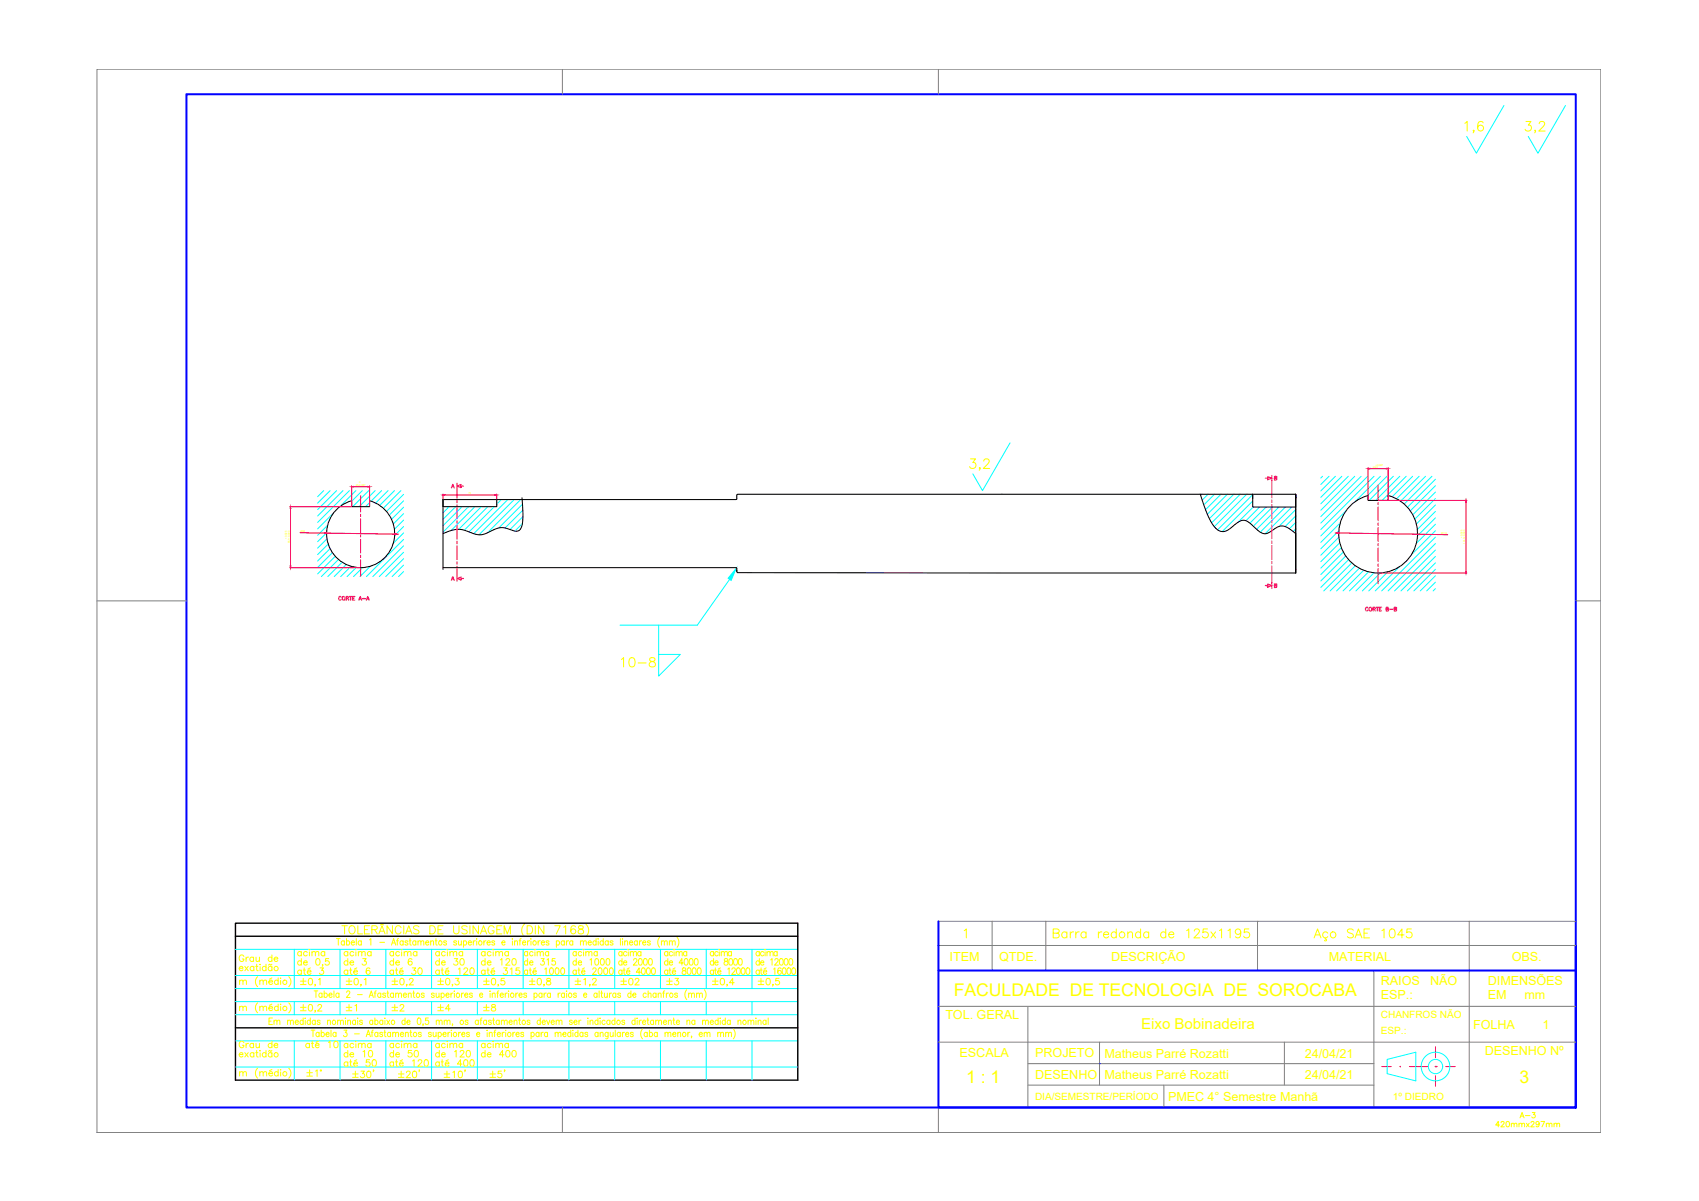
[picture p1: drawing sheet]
<svg xmlns="http://www.w3.org/2000/svg" width="420mm" height="297mm" viewBox="0 0 420 297" stroke-linecap="round" stroke-linejoin="round" font-family="sans-serif">
<defs><g id="words">
<g font-size="6.2" fill="#ff0">
<text x="360.9" y="34.2">1,6</text>
<text x="376.1" y="34.2">3,2</text>
<text x="238.5" y="117.5">3,2</text>
</g>
<text font-size="5.3" fill="#0ff" x="152.4" y="166.2">10-8</text>
<g font-size="5.3" fill="#ff0">
<text x="259.3" y="233.2">Barra redonda de 125x1195</text>
<text x="118.2" y="245.2">±0,5</text>
</g>
<g font-size="4.9" fill="#ff0">
<text x="152.4" y="244.8">±02</text>
<text x="163.7" y="244.8">±3</text>
<text x="73" y="251.5">±0,2</text>
<text x="86.1" y="267.8">±30'</text>
<text x="97.4" y="267.8">±20'</text>
<text x="108.7" y="267.8">±10'</text>
<text x="119.9" y="267.8">±5'</text>
</g>
<g font-size="4.4" fill="#ff0">
<text x="84.3" y="251.2">±1</text>
<text x="95.6" y="251.2">±2</text>
<text x="106.9" y="251.2">±4</text>
<text x="118.2" y="251.2">±8</text>
<text x="74.8" y="267.4">±1°</text>
</g>
<g font-size="4.3" fill="#ff0">
<text x="235.9" y="246.3">FACULDADE DE TECNOLOGIA DE SOROCABA</text>
<text x="238.9" y="267.8">1 : 1</text>
<text x="375.7" y="267.8">3</text>
</g>
<text font-size="3.7" fill="#ff0" x="282.2" y="254.6">Eixo Bobinadeira</text>
<g font-size="3.5" fill="#f0f">
<text x="314" y="119.9">B</text>
<text x="110.4" y="144.6">A</text>
<text x="314" y="146.4">B</text>
</g>
<g font-size="3.1" fill="#ff0">
<text x="234.8" y="237.8">ITEM</text>
<text x="247.1" y="237.8">QTDE.</text>
<text x="274.8" y="237.8">DESCRIÇÃO</text>
<text x="328.6" y="237.8">MATERIAL</text>
<text x="373.9" y="237.8">OBS.</text>
<text x="341.5" y="243.5">RAIOS</text>
<text x="353.7" y="243.5">NÃO</text>
<text x="368" y="243.5">DIMENSÕES</text>
<text x="233.8" y="251.9">TOL. GERAL</text>
<text x="341.5" y="247.1">ESP.:</text>
<text x="368" y="247.1">EM</text>
<text x="377" y="247.1">mm</text>
<text x="364.3" y="254.5">FOLHA</text>
<text x="381.5" y="254.5">1</text>
<text x="237.3" y="261.4">ESCALA</text>
<text x="256" y="261.5">PROJETO</text>
<text x="273.1" y="261.6">Matheus Parré Rozatti</text>
<text x="322.7" y="261.6">24/04/21</text>
<text x="367.2" y="261">DESENHO Nº</text>
<text x="256" y="266.8">DESENHO</text>
<text x="273.1" y="266.9">Matheus Parré Rozatti</text>
<text x="322.7" y="266.8">24/04/21</text>
<text x="288.8" y="272.2">PMEC 4° Semestre Manhã</text>
</g>
<g font-size="2.5" fill="#ff0">
<text x="341.5" y="251.8">CHANFROS NÃO</text>
<text x="341.5" y="255.7">ESP.:</text>
<text x="256" y="271.9">DIA/SEMESTRE/PERÍODO</text>
<text x="344.5" y="271.9">1º DIEDRO</text>
</g>
<g font-size=".6" fill="#ff0">
<text x="88.8" y="119.6">0</text>
<text x="339.5" y="115.8">28-0</text>
<text x="340.2" y="115.2">+0,087</text>
<text x="88" y="120.3">25-0,087</text>
<text x="115.9" y="122.3">75</text>
<text x="74.3" y="131.6" transform="rotate(1 74.3 131.6)">Ø95</text>
<text x="71" y="133.2" transform="rotate(-90 71 133.2)">+0,025</text>
<text x="71.6" y="134.4" transform="rotate(-90 71.6 134.4)">85,1+0,003</text>
<text x="356.4" y="132.1" transform="rotate(1 356.4 132.1)">Ø110</text>
<text x="361.7" y="133" transform="rotate(-90 361.7 133)">+0,025</text>
<text x="362.3" y="134.5" transform="rotate(-90 362.3 134.5)">101,3+0,003</text>
</g>
</g></defs>
<!-- layer: FORMATO-FINA -->
<g fill="none" stroke="#808080" stroke-width=".25">
<path d="M24 17.1h371.9v263h-371.9zM139.1 17.1v6.2M232.1 17.1v6.2M24 148.6h22.1M389.7 148.6h6.2M232.1 233.8h157.6M232.1 227.9h157.6M245.3 227.9v12.1M258.6 233.8v6.2M311 233.8v6.2M363.3 227.9v45.8M232.1 257.8h157.6"/>
<path d="M232.1 248.9h157.6M254.2 248.9v24.8M271.9 257.8v10.6M317.6 257.8v10.6M339.8 240v33.7M139.1 273.9v6.2M232.1 273.9v6.2M254.2 268.4h85.6M254.2 263.1h85.6M287.8 268.4v5.3"/>
</g>
<!-- layer: FORMATO-GROSSA -->
<path d="M46.1 23.3h343.6v250.6h-343.6zM232.1 227.9v46h157.6M389.7 233.8v40.1M232.1 240h157.6" fill="none" stroke="#00f" stroke-width=".5"/>
<!-- layer: TEXTO -->
<g fill="none" stroke="#ff0" stroke-width=".25">
<path d="M59.2 239.5h.9a.52 .52 0 0 0-.6-.4 .52 .52 0 0 0-.4 .5 .52 .52 0 0 0 .4 .5l.6-.2M60.3 236.6a.59 .59 0 0 0-.7-.4 .59 .59 0 0 0-.4 .6v.4a.58 .58 0 0 0 .5 .6 .58 .58 0 0 0 .6-.6h-.4M60.5 239l.9 1.1M60.9 236.7v1.1M61.4 239l-.9 1.1M61.5 236.7l-.4 .1-.2 .4M62.7 236.9a.52 .52 0 0 0-.8 0 .52 .52 0 0 0 0 .7 .52 .52 0 0 0 .8 0M62.7 236.7v1.1M62.8 239.2a.51 .51 0 0 0-.8 0 .51 .51 0 0 0 0 .7 .51 .51 0 0 0 .8 0M62.8 239v1.1M63.2 239h.6M63.3 236.7l.1 1 .4 .1 .4-.3"/>
<path d="M63.5 238.5v1.3v.2l.4 .1M64.2 236.7v1.1M64.2 238.5h.2zM64.3 239.1v1M65.8 239.2a.51 .51 0 0 0-.8 0 .51 .51 0 0 0 0 .7 .51 .51 0 0 0 .8 0M65.8 238.5v1.6M67.2 236.9a.52 .52 0 0 0-.7 0 .52 .52 0 0 0 0 .7 .52 .52 0 0 0 .7 0M67.2 238.5l-.2 .2-.4-.2-.2 .2M67.2 239.2a.51 .51 0 0 0-.7 0 .51 .51 0 0 0 0 .7 .51 .51 0 0 0 .7 0M67.2 236.2v1.6M67.2 239v1.1M67.8 237.2h.9a.52 .52 0 0 0-.6-.4 .52 .52 0 0 0-.4 .5 .52 .52 0 0 0 .5 .5l.5-.2"/>
<path d="M74.5 235.6a.51 .51 0 0 0-.7-.1 .51 .51 0 0 0 0 .8 .51 .51 0 0 0 .7-.1M74.5 237.9a.51 .51 0 0 0-.7-.1 .51 .51 0 0 0 0 .7 .51 .51 0 0 0 .7 0M74.5 235.3v1.1M74.5 237.1v1.6M74.5 239.9v1.1M75 239.9h.5M75.1 238.1h.9a.51 .51 0 0 0-.6-.4 .51 .51 0 0 0-.4 .5 .51 .51 0 0 0 .5 .5l.5-.2M75.2 239.4v1.3l.1 .2 .3 .1M76 235.6a.51 .51 0 0 0-.8-.1 .51 .51 0 0 0 0 .8 .51 .51 0 0 0 .8-.1M76.5 234.9h.1zM76.5 235.4v1M76.8 239.4l-.7 .3"/>
<path d="M77.1 235.6l.4-.3 .4 .1 .1 1M77.1 235.3v1.1M78 235.6l.4-.3 .4 .1v1M78.3 237.2a.5 .5 0 0 1 .8 .2v.4a.7 .7 0 0 1-.6 .9 1.02 1.02 0 0 1-.2-1.5zM79.1 239.4h.9l-.5 .6a.54 .54 0 0 1 .4 .9 .54 .54 0 0 1-.9-.2M79.8 238.6h-.1h.1l-.1 .4M80.3 235.6a.51 .51 0 0 0-.8-.1 .51 .51 0 0 0 0 .8 .51 .51 0 0 0 .8-.1M80.3 235.3v1.1M81.3 237.1h-.8v.7a.57 .57 0 0 1 .8 0 .57 .57 0 0 1-.1 .8 .57 .57 0 0 1-.8-.2M83.2 232.1h.9M83.7 232.1v1.7M84.5 229h1.4"/>
<path d="M85.2 232.9a.46 .46 0 0 0-.7 0 .46 .46 0 0 0 0 .6 .46 .46 0 0 0 .7 0M85.2 232.7v1.1M85.2 229v2M85.7 232.9a.46 .46 0 0 1 .6 0 .46 .46 0 0 1 0 .6 .46 .46 0 0 1-.6 0M85.7 232.1v1.7M86 235.6a.52 .52 0 0 0-.8-.1 .52 .52 0 0 0 0 .8 .52 .52 0 0 0 .8-.1M86 237.9a.52 .52 0 0 0-.8-.1 .52 .52 0 0 0 0 .7 .52 .52 0 0 0 .8 0M86 235.3v1.1M86 237.1v1.6M86 239.9v1.1M86.5 239.9h.5M86.5 229.2a.75 .75 0 0 1 .8-.2 .75 .75 0 0 1 .5 .7v.5a.77 .77 0 0 1-.8 .8 .77 .77 0 0 1-.7-.8z"/>
<path d="M86.5 238.1h1a.52 .52 0 0 0-.6-.4 .52 .52 0 0 0-.5 .5 .52 .52 0 0 0 .5 .5l.6-.2M86.7 239.4v1.3l.1 .2 .3 .1M86.9 233.1h.7v-.3a.46 .46 0 0 0-.6 .1 .46 .46 0 0 0 0 .7 .46 .46 0 0 0 .6-.1M87.5 235.6a.51 .51 0 0 0-.8-.1 .51 .51 0 0 0 0 .8 .51 .51 0 0 0 .8-.1M88 234.8v.2zM88 235.4v1M88.1 232.1v1.7M88.2 239.4l-.6 .3M88.5 229v2h1.1M88.6 235.6l.4-.3 .4 .1 .1 1M88.6 235.3v1.1M89.4 232.9a.46 .46 0 0 0-.7 0 .46 .46 0 0 0 0 .6 .46 .46 0 0 0 .7 0"/>
<path d="M89.4 232.7v1.1M89.5 235.6l.3-.3 .4 .1 .1 1M89.7 237.1h.8l-.4 .6a.54 .54 0 0 1 .4 .9 .54 .54 0 0 1-1-.2M90.1 229.9h.8M91.4 229h-1.3v2h1.3M91.4 232.4l.3-.3v1.7M91.5 239.6l-.1-.1a.8 .8 0 0 0-1 .5 .8 .8 0 0 0 .6 1 .5 .5 0 0 0 .5-.5 .5 .5 0 0 0-.4-.5 .5 .5 0 0 0-.6 .5M91.8 235.6a.51 .51 0 0 0-.8-.1 .51 .51 0 0 0 0 .8 .51 .51 0 0 0 .8-.1M91.8 235.3v1.1M92 229.9l1.1-.1 .2-.3-.1-.4-.4-.1h-.8v2M92.6 229.9l.7 1.1M93.7 231l.8-2 .7 2"/>
<path d="M93.9 233.1h1.2M94 230.3h.9M94.1 228.8l.4-.2 .3 .2M96.8 233.8l.5-1.7 .6 1.7M97 233.2h.7M97.1 229v2l-1.4-2v2M97.3 235.6a.51 .51 0 0 0-.7-.1 .51 .51 0 0 0 0 .8 .51 .51 0 0 0 .7-.1M97.3 237.9a.51 .51 0 0 0-.7-.1 .51 .51 0 0 0 0 .7 .51 .51 0 0 0 .7 0M97.3 235.3v1.1M97.3 237.1v1.6M97.3 239.9v1.1M97.8 239.9h.5"/>
<path d="M97.9 238.1h.9a.51 .51 0 0 0-.6-.4 .51 .51 0 0 0-.4 .5 .51 .51 0 0 0 .5 .5l.5-.2M98 239.4v1.3l.1 .2 .3 .1M98.1 232.7h.4M98.6 232.1l-.3 .1v.2v1.4M98.8 235.6a.51 .51 0 0 0-.8-.1 .51 .51 0 0 0 0 .8 .51 .51 0 0 0 .8-.1M99.2 229.4a.74 .74 0 0 0-.9-.4 .74 .74 0 0 0-.6 .7v.5a.74 .74 0 0 0 .6 .8 .74 .74 0 0 0 .9-.5M99.2 234.9h.2zM99.3 235.4v1M99.6 239.4l-.7 .3M99.7 232.9a.46 .46 0 0 0-.7 0 .46 .46 0 0 0 0 .6 .46 .46 0 0 0 .7 0M99.7 232.7v1.1M99.9 229v2"/>
<path d="M99.9 235.6l.4-.3 .4 .1 .1 1M99.9 235.3v1.1M100.3 231l.8-2 .8 2M100.6 230.3h1M100.8 235.6l.4-.3 .4 .1v1M100.9 232.9l-.3-.2-.4 .1v.3l.6 .2 .1 .2-.3 .3-.4-.3M101.2 232.7h.5M101.4 232.1v1.3l.1 .3 .2 .1M101.9 237.3l-.1-.1a.52 .52 0 0 0-.8 .2v1.1a.5 .5 0 0 0 .8 0 .5 .5 0 0 0-.2-.8 .5 .5 0 0 0-.7 .5M101.9 239.4h.9l-.5 .6a.54 .54 0 0 1 .4 .9 .54 .54 0 0 1-.9-.2M102.8 232.9a.46 .46 0 0 0-.6 0 .46 .46 0 0 0 0 .6 .46 .46 0 0 0 .6 0M102.8 232.7v1.1"/>
<path d="M103.1 235.6a.51 .51 0 0 0-.8-.1 .51 .51 0 0 0 0 .8 .51 .51 0 0 0 .8-.1M103.1 235.3v1.1M103.4 233l.3-.3 .3 .1 .1 1M103.4 232.7v1.1M103.6 239.5l.2-.1a.83 .83 0 0 1 .6 .8 .83 .83 0 0 1-.6 .8 1.04 1.04 0 0 1-.2-1.5zM103.6 229.2a.77 .77 0 0 0-.7-.3 .77 .77 0 0 0-.6 .5l.1 .3 1.1 .5 .1 .5a.9 .9 0 0 1-1.3 0M104.1 233l.3-.3 .3 .1 .1 1M105.3 233.1h.7v-.3a.46 .46 0 0 0-.6 .1 .46 .46 0 0 0 0 .7 .46 .46 0 0 0 .6-.1M106.3 229h.7a1.08 1.08 0 0 1 .7 1 1.08 1.08 0 0 1-.7 1h-.7zM106.5 233l.3-.3 .4 .1v1M106.5 232.7v1.1M107.6 232.7h.5"/>
<path d="M107.8 232.1v1.3l.1 .3 .2 .1M108.3 229.9h.8M108.6 235.6a.52 .52 0 0 0-.7-.1 .52 .52 0 0 0 0 .8 .52 .52 0 0 0 .7-.1M108.6 237.9a.52 .52 0 0 0-.7-.1 .52 .52 0 0 0 0 .7 .52 .52 0 0 0 .7 0M108.6 235.3v1.1M108.6 237.1v1.6M108.6 239.9v1.1M109.1 239.9h.5M109.2 238.1h.9a.51 .51 0 0 0-.6-.4 .51 .51 0 0 0-.4 .5 .51 .51 0 0 0 .5 .5l.5-.2M109.3 239.4v1.3l.4 .3M109.6 229h-1.3v2h1.3M110.1 235.6a.51 .51 0 0 0-.8-.1 .51 .51 0 0 0 0 .8 .51 .51 0 0 0 .8-.1"/>
<path d="M110.4 232.9l-.2-.2-.5 .2 .7 .4v.4l-.4 .1-.3-.3M110.6 234.8v.2zM110.6 235.4v1M110.9 239.4l-.6 .3M111.3 235.6l.4-.3 .3 .1 .1 1M111.3 235.3v1.1M112.1 235.6l.4-.3 .4 .1 .1 1M112.2 229v1.4a.68 .68 0 0 0 .6 .6 .68 .68 0 0 0 .7-.6v-1.4M112.3 237.1h.9l-.5 .6a.54 .54 0 0 1 .4 .9 .54 .54 0 0 1-.9-.2M112.9 232.9l-.2-.2-.5 .2 .6 .4v.4l-.3 .1-.3-.3M113.3 239.7l.4-.3v1.6M113.4 232.7v1l.4 .1 .3-.4"/>
<path d="M114 237.2a.52 .52 0 0 1 .7 .2l.1 .4a.69 .69 0 0 1-.6 .9 1.02 1.02 0 0 1-.2-1.5zM114.1 232.7v1.1M114.4 235.6a.51 .51 0 0 0-.7-.1 .51 .51 0 0 0 0 .8 .51 .51 0 0 0 .7-.1M114.4 235.3v1.1M114.6 232.9a.46 .46 0 0 1 .7 0 .46 .46 0 0 1 0 .6 .46 .46 0 0 1-.7 0M114.6 232.7v1.6M114.7 239.8l.2-.3 .4-.1 .4 .4-1.1 1.2h1.1M115.5 229.2a.76 .76 0 0 0-.7-.3 .76 .76 0 0 0-.6 .5l.2 .3 .9 .4a.47 .47 0 0 1 0 .8 .94 .94 0 0 1-1.1-.2M115.8 233.1h.8l-.1-.3a.46 .46 0 0 0-.6 .1 .46 .46 0 0 0 .1 .7 .46 .46 0 0 0 .6-.1M116.2 229v2M116.4 239.5l.2-.1a.83 .83 0 0 1 .7 .8 .83 .83 0 0 1-.7 .8 1.04 1.04 0 0 1-.2-1.5zM117 232.7v1.1"/>
<path d="M117.6 232.7l-.4 .1-.2 .3M117.9 232.1v.2zM117.9 232.8v1M118.3 229v2l-1.3-2v2M118.8 231l.8-2 .8 2M119.1 230.3h1M119.7 232.7v1.1M120 235.6a.51 .51 0 0 0-.8-.1 .51 .51 0 0 0 0 .8 .51 .51 0 0 0 .8-.1M120 237.9a.51 .51 0 0 0-.8-.1 .51 .51 0 0 0 0 .7 .51 .51 0 0 0 .8 0M120 235.3v1.1M120 237.1v1.6M120.2 232.7l-.3 .1-.2 .3"/>
<path d="M120.4 233.1h.8v-.3a.46 .46 0 0 0-.7 .1 .46 .46 0 0 0 .1 .7 .46 .46 0 0 0 .6-.1M120.5 238.1h.9a.52 .52 0 0 0-.7-.3 .52 .52 0 0 0-.2 .7 .52 .52 0 0 0 .8 .1l.1-.1M121.4 235.6a.52 .52 0 0 0-.7-.1 .52 .52 0 0 0 0 .8 .52 .52 0 0 0 .7-.1M121.9 234.9h.1zM122 235.4v1M122.2 229.4a.75 .75 0 0 0-.9-.4 .75 .75 0 0 0-.6 .7 .84 .84 0 0 0 .3 1.1 .84 .84 0 0 0 1.1-.1l.1-.5h-.5M122.3 232.9l-.2-.2-.4 .1v.3l.6 .2v.2l-.2 .3-.5-.3M122.6 235.6l.4-.3 .3 .1 .1 1M122.6 235.3v1.1M122.9 229.9h.7M123.4 235.6l.4-.3 .4 .1 .1 1M123.7 237.4l.4-.3v1.6"/>
<path d="M124.1 229h-1.2v2h1.2M124.1 233.1h.8l-.1-.3a.46 .46 0 0 0-.6 .1 .46 .46 0 0 0 .1 .7 .46 .46 0 0 0 .6-.1M124.7 231v-2l.8 2 .7-2v2M125.1 237.5l.3-.4h.3l.3 .3-.2 .5-.8 .8h1.1M125.7 235.6a.51 .51 0 0 0-.7-.1 .51 .51 0 0 0 0 .8 .51 .51 0 0 0 .7-.1M125.7 235.3v1.1M126.7 232.1v.2zM126.7 232.8v1M126.8 237.2a.52 .52 0 0 1 .8 .2l.1 .4a.69 .69 0 0 1-.7 .9 1.02 1.02 0 0 1-.2-1.5zM127.3 233l.3-.3 .3 .1 .1 1M127.3 232.7v1.1M128.4 232.7h.4"/>
<path d="M128.4 239.4h-.7l-.1 .7a.57 .57 0 0 1 .8 0 .57 .57 0 0 1-.1 .8 .57 .57 0 0 1-.8-.2M128.9 232.1l-.3 .3v1.4M129.2 233.1h.8l-.1-.3a.46 .46 0 0 0-.6 .1 .46 .46 0 0 0 .1 .7 .46 .46 0 0 0 .6-.1M129.7 228.6a2.09 2.09 0 0 0 0 3.1M130.4 229h.6a1.08 1.08 0 0 1 .7 1 1.08 1.08 0 0 1-.7 1h-.6zM130.5 232.7v1.1M130.5 235.6a.47 .47 0 0 0-.7-.1 .47 .47 0 0 0 0 .7 .47 .47 0 0 0 .7 0M130.5 237.9a.47 .47 0 0 0-.7-.1 .47 .47 0 0 0 0 .7 .47 .47 0 0 0 .7 0M130.5 235.3v1.1M130.5 237.1v1.6M130.5 239.9v1.1M130.9 239.9h.5"/>
<path d="M131 238.1h.8l-.1-.3a.48 .48 0 0 0-.6 .1 .48 .48 0 0 0 0 .6 .48 .48 0 0 0 .7 0M131 232.7l-.4 .1-.1 .3M131.1 239.4v1.3l.4 .3M131.3 232.1v.2zM131.3 232.8v1M131.8 235.6a.48 .48 0 0 0-.7-.1 .48 .48 0 0 0 0 .7 .48 .48 0 0 0 .7 0M132.2 234.9h.2zM132.3 235.4v1M132.4 229v2M132.5 239.4l-.6 .3M132.8 235.6l.4-.3 .3 .1 .1 1M132.8 235.3v1.1"/>
<path d="M133.1 232.7v1.1M133.6 235.6l.3-.3 .4 .1 .1 1M133.6 232.7l-.3 .1-.2 .3M133.8 237.1h.8l-.4 .6a.5 .5 0 0 1 .4 .8 .5 .5 0 0 1-.9-.1M133.9 233.1h.7v-.3a.46 .46 0 0 0-.6 .1 .46 .46 0 0 0 0 .7 .46 .46 0 0 0 .6-.1M134.5 229v2l-1.3-2v2M134.7 239.7l.4-.3v1.6M135.3 237.4l.3-.3v1.6M135.7 235.6a.47 .47 0 0 0-.7-.1 .47 .47 0 0 0 0 .7 .47 .47 0 0 0 .7 0M135.7 235.3v1.1M135.8 232.9l-.3-.2-.4 .1v.3l.6 .2 .1 .2-.3 .3-.5-.3M136.1 239.5a.45 .45 0 0 1 .7 .2l.1 .4a.7 .7 0 0 1-.6 .9 1.11 1.11 0 0 1-.2-1.5z"/>
<path d="M137.2 229h1.3l-.9 2M137.3 237.1h-.7l-.1 .7a.52 .52 0 0 1 .8 0 .52 .52 0 0 1-.1 .8 .52 .52 0 0 1-.8-.2M137.5 239.5l.2-.1a.86 .86 0 0 1 .6 .8 .86 .86 0 0 1-.6 .8 1.11 1.11 0 0 1-.2-1.5zM137.6 232.9a.46 .46 0 0 1 .6 0 .46 .46 0 0 1 0 .6 .46 .46 0 0 1-.6 0M137.6 232.7v1.6M138.9 239.5l.2-.1a.86 .86 0 0 1 .5 .8 .86 .86 0 0 1-.5 .8 1.11 1.11 0 0 1-.2-1.5zM139.4 229.3l.5-.3v2M139.6 232.9a.46 .46 0 0 0-.7 0 .46 .46 0 0 0 0 .6 .46 .46 0 0 0 .7 0M139.6 232.7v1.1M140.1 232.7v1.1M140.6 232.7l-.3 .1-.2 .3M141.6 232.9a.46 .46 0 0 0-.6 0 .46 .46 0 0 0 0 .6 .46 .46 0 0 0 .6 0"/>
<path d="M141.6 232.7v1.1M142.3 229.2a.58 .58 0 0 0-.6-.3 .58 .58 0 0 0-.5 .4 1.19 1.19 0 0 0 .5 1.7 .63 .63 0 0 0 .7-.6 .63 .63 0 0 0-.6-.7 .63 .63 0 0 0-.7 .6M142.5 235.6a.48 .48 0 0 0-.7-.1 .48 .48 0 0 0 0 .7 .48 .48 0 0 0 .7 0M142.5 237.9a.48 .48 0 0 0-.7-.1 .48 .48 0 0 0 0 .7 .48 .48 0 0 0 .7 0M142.5 235.3v1.1M142.5 237.1v1.6M142.5 239.9v1.1M142.9 239.9h.5M143 238.1h.8v-.3a.47 .47 0 0 0-.7 .1 .47 .47 0 0 0 .1 .6 .47 .47 0 0 0 .6 0M143.1 239.4v1.3l.4 .3M143.2 229.1a.4 .4 0 0 0 .2 .6l.3 .1a.58 .58 0 0 1 .6 .6 .58 .58 0 0 1-.5 .6h-.3a.58 .58 0 0 1-.6-.6 .58 .58 0 0 1 .6-.6l.4-.1a.41 .41 0 0 0 .2-.6zM143.5 233l.4-.3 .3 .1 .1 1"/>
<path d="M143.5 232.7v1.1M143.8 235.6a.47 .47 0 0 0-.7-.1 .47 .47 0 0 0 0 .7 .47 .47 0 0 0 .7 0M144.2 234.9h.2zM144.3 233l.3-.3 .3 .1 .1 1M144.3 235.4v1M144.5 239.4l-.5 .3M144.9 235.6l.3-.3 .4 .1v1M144.9 235.3v1.1M144.9 228.6a2.07 2.07 0 0 1 0 3.1M145.4 233.1h.8v-.3a.46 .46 0 0 0-.7 .1 .46 .46 0 0 0 .1 .7 .46 .46 0 0 0 .6-.1M145.6 235.6l.4-.3 .3 .1 .1 1M145.9 237.4l.3-.3v1.6"/>
<path d="M146.6 239.8l.3-.4 .4 .1 .1 .2-.2 .5-.7 .8h1M147.3 237.2l.2-.1a.86 .86 0 0 1 .6 .8 .86 .86 0 0 1-.6 .8 1.09 1.09 0 0 1-.2-1.5zM147.4 232.9a.46 .46 0 0 0-.6 0 .46 .46 0 0 0 0 .6 .46 .46 0 0 0 .6 0M147.4 232.1v1.7M147.7 235.6a.48 .48 0 0 0-.7-.1 .48 .48 0 0 0 0 .7 .48 .48 0 0 0 .7 0M147.7 235.3v1.1M147.9 232.1v.2zM147.9 232.8v1M148.1 239.5l.4-.1a.92 .92 0 0 1-.2 1.6 1.1 1.1 0 0 1-.2-1.5zM148.7 237.2l.2-.1a.86 .86 0 0 1 .6 .8 .86 .86 0 0 1-.6 .8 1.09 1.09 0 0 1-.2-1.5zM149.2 232.9a.46 .46 0 0 0-.7 0 .46 .46 0 0 0 0 .6 .46 .46 0 0 0 .7 0M149.2 232.1v1.7"/>
<path d="M149.5 239.5l.2-.1a.87 .87 0 0 1 .6 .8 .87 .87 0 0 1-.6 .8 1.1 1.1 0 0 1-.2-1.5zM150.1 237.2l.2-.1a.87 .87 0 0 1 .5 .8 .87 .87 0 0 1-.5 .8 1.11 1.11 0 0 1-.2-1.5zM150.4 232.9a.46 .46 0 0 0-.6 0 .46 .46 0 0 0 0 .6 .46 .46 0 0 0 .6 0M150.4 232.7v1.1M150.9 239.5l.2-.1a.87 .87 0 0 1 .6 .8 .87 .87 0 0 1-.6 .8 1.1 1.1 0 0 1-.2-1.5zM151.6 232.9l-.3-.2-.4 .1v.3l.6 .2 .1 .2-.3 .3-.4-.3M153.4 232.1v1.7M153.8 235.6a.47 .47 0 0 0-.7-.1 .47 .47 0 0 0 0 .7 .47 .47 0 0 0 .7 0M153.8 237.9a.47 .47 0 0 0-.7-.1 .47 .47 0 0 0 0 .7 .47 .47 0 0 0 .7 0M153.8 235.3v1.1M153.8 237.1v1.6M154 232.1v.2z"/>
<path d="M154 232.8v1M154.2 238.1h.8l-.1-.3a.47 .47 0 0 0-.6 .1 .47 .47 0 0 0 0 .6 .47 .47 0 0 0 .7 0M154.5 233l.3-.3 .3 .1 .1 1M154.5 232.7v1.1M155 235.6a.47 .47 0 0 0-.7-.1 .47 .47 0 0 0 0 .7 .47 .47 0 0 0 .7 0M155.4 234.8v.2zM155.4 235.4v1M155.7 233.1h.7v-.3a.46 .46 0 0 0-.7 .1 .46 .46 0 0 0 .1 .7 .46 .46 0 0 0 .6-.1M155.9 235.6l.3-.3 .4 .1v1M155.9 235.3v1.1M156.6 235.6l.4-.3 .3 .1 .1 1M156.7 237.5l.3-.4h.2l.3 .3-.2 .5-.7 .8h1"/>
<path d="M157.6 232.9a.46 .46 0 0 0-.6 0 .46 .46 0 0 0 0 .6 .46 .46 0 0 0 .6 0M157.6 232.7v1.1M158.1 237.2l.2-.1a.87 .87 0 0 1 .5 .8 .87 .87 0 0 1-.5 .8 1.08 1.08 0 0 1-.2-1.5zM158.1 232.7v1.1M158.5 235.6a.47 .47 0 0 0-.7-.1 .47 .47 0 0 0 0 .7 .47 .47 0 0 0 .7 0M158.5 235.3v1.1M158.7 232.7l-.4 .1-.2 .3M158.9 233.1h.8l-.1-.3a.46 .46 0 0 0-.6 .1 .46 .46 0 0 0 .1 .7 .46 .46 0 0 0 .6-.1M159.3 237.2l.2-.1a.87 .87 0 0 1 .6 .8 .87 .87 0 0 1-.6 .8 1.08 1.08 0 0 1-.2-1.5zM160.1 239.5l.2-.1a.86 .86 0 0 1 .5 .8 .86 .86 0 0 1-.5 .8 1.11 1.11 0 0 1-.2-1.5zM160.6 237.2l.2-.1a.86 .86 0 0 1 .5 .8 .86 .86 0 0 1-.5 .8 1.09 1.09 0 0 1-.2-1.5zM160.8 232.9l-.2-.2-.4 .1v.3l.6 .2v.2l-.2 .3-.5-.3"/>
<path d="M161.3 239.5l.2-.1a.86 .86 0 0 1 .6 .8 .86 .86 0 0 1-.6 .8 1.12 1.12 0 0 1-.2-1.5zM163.1 231.8a1.86 1.86 0 0 0 0 2.5M163.6 233l.3-.3 .3 .1 .1 1M163.6 232.7v1.1M164.3 233l.3-.3 .3 .1 .1 1M165.1 235.6a.48 .48 0 0 0-.6-.1 .48 .48 0 0 0 0 .7 .48 .48 0 0 0 .6 0M165.1 237.9a.48 .48 0 0 0-.6-.1 .48 .48 0 0 0 0 .7 .48 .48 0 0 0 .6 0M165.1 235.3v1.1M165.1 237.1v1.6M165.5 238.1h.8v-.3a.48 .48 0 0 0-.7 .1 .48 .48 0 0 0 .1 .6 .48 .48 0 0 0 .6 0M165.5 233l.4-.3 .3 .1 .1 1M165.5 232.7v1.1"/>
<path d="M166.3 233l.3-.3 .3 .1 .1 1M166.3 235.6a.48 .48 0 0 0-.7-.1 .48 .48 0 0 0 0 .7 .48 .48 0 0 0 .7 0M166.6 234.9h.2zM166.7 235.4v1M167.2 235.6l.3-.3 .4 .1 .1 1M167.2 235.3v1.1M167.4 231.8a1.86 1.86 0 0 1 0 2.5M168 235.6l.3-.3 .3 .1 .1 1M169 238.2h-1.1l.7-1.1v1.6M169.4 237.2l.2-.1a.86 .86 0 0 1 .6 .8 .86 .86 0 0 1-.6 .8 1.09 1.09 0 0 1-.2-1.5zM169.8 235.6a.48 .48 0 0 0-.7-.1 .48 .48 0 0 0 0 .7 .48 .48 0 0 0 .7 0M169.8 235.3v1.1"/>
<path d="M170.1 239.5l.4-.1a.92 .92 0 0 1-.2 1.6 1.12 1.12 0 0 1-.2-1.5zM170.6 237.2l.2-.1a.87 .87 0 0 1 .6 .8 .87 .87 0 0 1-.6 .8 1.11 1.11 0 0 1-.2-1.5zM171.4 239.5l.3-.1a.92 .92 0 0 1-.1 1.6 1.12 1.12 0 0 1-.2-1.5zM171.9 237.2l.2-.1a.87 .87 0 0 1 .5 .8 .87 .87 0 0 1-.5 .8 1.11 1.11 0 0 1-.2-1.5zM172.6 239.5l.2-.1a.87 .87 0 0 1 .6 .8 .87 .87 0 0 1-.6 .8 1.1 1.1 0 0 1-.2-1.5zM176.5 235.6a.47 .47 0 0 0-.7-.1 .47 .47 0 0 0 0 .7 .47 .47 0 0 0 .7 0M176.5 237.9a.47 .47 0 0 0-.7-.1 .47 .47 0 0 0 0 .7 .47 .47 0 0 0 .7 0M176.5 235.3v1.1M176.5 237.1v1.6M176.5 239.9v1.1M176.7 239.9h.5M176.8 238.1h.8l-.1-.3a.47 .47 0 0 0-.6 .1 .47 .47 0 0 0 0 .6 .47 .47 0 0 0 .7 0"/>
<path d="M176.9 239.4v1.3l.3 .3M177.6 235.6a.47 .47 0 0 0-.7-.1 .47 .47 0 0 0 0 .7 .47 .47 0 0 0 .7 0M177.9 234.8v.2zM177.9 235.4v1M178.2 239.4l-.6 .3M178.4 235.6l.3-.3 .3 .1 .1 1M178.4 235.3v1.1M179.1 235.6l.4-.3 .3 .1 .1 1M179.2 237.2v.4a.65 .65 0 0 1 .7 .3 .65 .65 0 0 1 0 .7l-.5 .1a.53 .53 0 0 1-.3-.7 .53 .53 0 0 1 .6-.3l.3-.2-.1-.3zM180 239.7l.3-.3v1.6M180.4 237.2l.2-.1a.86 .86 0 0 1 .6 .8 .86 .86 0 0 1-.6 .8 1.09 1.09 0 0 1-.2-1.5zM180.9 235.6a.48 .48 0 0 0-.7-.1 .48 .48 0 0 0 0 .7 .48 .48 0 0 0 .7 0"/>
<path d="M180.9 235.3v1.1M181 239.8l.3-.4 .4 .1 .1 .2-.2 .5-.7 .8h1M181.6 237.2l.2-.1a.87 .87 0 0 1 .6 .8 .87 .87 0 0 1-.6 .8 1.08 1.08 0 0 1-.2-1.5zM182.3 239.5l.2-.1a.86 .86 0 0 1 .6 .8 .86 .86 0 0 1-.6 .8 1.11 1.11 0 0 1-.2-1.5zM182.8 237.2l.2-.1a.87 .87 0 0 1 .6 .8 .87 .87 0 0 1-.6 .8 1.11 1.11 0 0 1-.2-1.5zM183.5 239.5a.45 .45 0 0 1 .7 .2l.1 .4a.7 .7 0 0 1-.6 .9 1.1 1.1 0 0 1-.2-1.5zM184.7 239.5l.3-.1a.92 .92 0 0 1-.1 1.6 1.12 1.12 0 0 1-.2-1.5zM187.8 235.6a.48 .48 0 0 0-.7-.1 .48 .48 0 0 0 0 .7 .48 .48 0 0 0 .7 0M187.8 237.9a.48 .48 0 0 0-.7-.1 .48 .48 0 0 0 0 .7 .48 .48 0 0 0 .7 0M187.8 235.3v1.1M187.8 237.1v1.6M187.8 239.9v1.1"/>
<path d="M188 239.9h.5M188.1 238.1h.8l-.1-.3a.48 .48 0 0 0-.6 .1 .48 .48 0 0 0 0 .6 .48 .48 0 0 0 .7 0M188.2 239.4v1.3l.4 .3M188.9 235.6a.48 .48 0 0 0-.7-.1 .48 .48 0 0 0 0 .7 .48 .48 0 0 0 .7 0M189.2 234.8v.2zM189.2 235.4v1M189.5 239.4l-.6 .3M189.7 235.6l.3-.3 .4 .1v1M189.7 235.3v1.1M190.4 235.6l.4-.3 .3 .1 .1 1M190.6 237.4l.3-.3v1.6M191.3 239.7l.3-.3v1.6"/>
<path d="M191.6 237.5l.3-.4h.3l.3 .3-.3 .5-.7 .8h1M192.2 235.6a.47 .47 0 0 0-.7-.1 .47 .47 0 0 0 0 .7 .47 .47 0 0 0 .7 0M192.2 235.3v1.1M192.9 237.2l.2-.1a.87 .87 0 0 1 .6 .8 .87 .87 0 0 1-.6 .8 1.11 1.11 0 0 1-.2-1.5zM193.2 239.6l-.5-.2a.91 .91 0 0 0 .1 1.6 .47 .47 0 0 0 .5-.5 .47 .47 0 0 0-.5-.4 .47 .47 0 0 0-.5 .4M193.6 239.5l.4-.1a.92 .92 0 0 1-.1 1.6 1.12 1.12 0 0 1-.3-1.5zM194.1 237.2l.2-.1a.86 .86 0 0 1 .6 .8 .86 .86 0 0 1-.6 .8 1.09 1.09 0 0 1-.2-1.5zM194.8 239.5l.2-.1a.86 .86 0 0 1 .6 .8 .86 .86 0 0 1-.6 .8 1.11 1.11 0 0 1-.2-1.5zM195.3 237.2l.2-.1a.87 .87 0 0 1 .6 .8 .87 .87 0 0 1-.6 .8 1.08 1.08 0 0 1-.2-1.5zM196 239.5a.45 .45 0 0 1 .7 .2l.1 .4a.7 .7 0 0 1-.6 .9 1.1 1.1 0 0 1-.2-1.5zM238.4 230.2l.6-.4v2.2M325 232l.8-2.2 .9 2.2"/>
<path d="M325.3 231.2h1.1M327.7 232v.3h.2l.1 .3h-.5M328.4 230.8a.7 .7 0 0 0-1.1-.1 .7 .7 0 0 0 0 1 .7 .7 0 0 0 1.1-.1M334.7 230.1a.84 .84 0 0 0-.8-.4 .84 .84 0 0 0-.7 .6l.2 .3 1.1 .4 .2 .6a.98 .98 0 0 1-1.5 0M335.1 232l.8-2.2 .9 2.2M335.4 231.2h1.1M337.3 230.8h.9M338.7 229.8h-1.4v2.2h1.4M341.7 230.2l.6-.4v2.2M343.8 229.9a.72 .72 0 0 1 1.1 .3 1.11 1.11 0 0 1-.7 1.8 1.43 1.43 0 0 1-.4-2.1zM347.2 231.2h-1.6l1.1-1.4v2.2M349 229.8h-1l-.1 .9a.78 .78 0 0 1 1.1 0 .78 .78 0 0 1-.1 1.1 .78 .78 0 0 1-1.1-.3"/>
<path d="M59.2 242.7l.4-.3 .4 .1 .1 1M59.2 249.2l.4-.3h.4l.1 1.1M59.2 242.4v1.1M59.2 248.9v1.1M60.1 242.7l.4-.3 .4 .1v1M60.1 249.2l.4-.3h.4v1.1M60.3 257.9a.59 .59 0 0 0-.7-.4 .59 .59 0 0 0-.4 .6v.4a.58 .58 0 0 0 .5 .6 .58 .58 0 0 0 .6-.6h-.4M60.9 258v1.1M61.5 258l-.4 .1-.2 .4M62.7 258.3a.51 .51 0 0 0-.8-.1 .51 .51 0 0 0 0 .8 .51 .51 0 0 0 .8-.1M62.7 258v1.1M63.3 258l.1 1.1h.4l.4-.3"/>
<path d="M63.5 259.8v1.3v.2l.4 .1M63.7 241.6a1.66 1.66 0 0 0 0 2.4M63.7 248a1.66 1.66 0 0 0 0 2.5M64.2 258v1.1M64.2 242.7l.4-.3 .4 .1 .1 1M64.2 249.2l.4-.3h.4l.1 1.1M64.2 259.9h.2zM64.2 242.4v1.1M64.2 248.9v1.1M65.1 242.7l.4-.3 .4 .1v1M65.1 249.2l.4-.3h.4v1.1M65.8 259.8v1.6"/>
<path d="M66.5 242.9h.9a.52 .52 0 0 0-.6-.4 .52 .52 0 0 0-.4 .5 .52 .52 0 0 0 .5 .5l.5-.2M66.5 249.3h.9a.52 .52 0 0 0-.6-.4 .52 .52 0 0 0-.4 .5 .52 .52 0 0 0 .5 .6l.5-.3M66.5 252.5h.5M67.2 258.3a.51 .51 0 0 0-.7-.1 .51 .51 0 0 0 0 .8 .51 .51 0 0 0 .7-.1M67.2 259.8l-.2 .2-.3-.2-.3 .2M67.2 257.5v1.6M67.2 241.9l-.6 .3M67.2 248.3l-.6 .3M67.4 251.8h-.9v1.6h.9M67.8 252.6l.3-.3 .3 .1 .1 1M67.8 252.3v1.1M67.8 258.5h.9a.51 .51 0 0 0-.6-.4 .51 .51 0 0 0-.4 .5 .51 .51 0 0 0 .5 .5l.5-.2"/>
<path d="M68.5 252.6l.3-.3 .3 .1 .1 1M68.8 242.6a.52 .52 0 0 0-.8 0 .52 .52 0 0 0 0 .7 .52 .52 0 0 0 .8 0M68.8 249.1a.52 .52 0 0 0-.8-.1 .52 .52 0 0 0 0 .8 .52 .52 0 0 0 .8-.1M68.8 241.9v1.6M68.8 248.3v1.7M69.4 241.9v.1zM69.4 248.3v.2zM69.4 242.5v1M69.4 248.9v1.1M71.1 252.6l.3-.3 .4 .1v1M71.1 252.3v1.1M71.4 241.6a1.66 1.66 0 0 1 0 2.4"/>
<path d="M71.8 252.6l.4-.3 .3 .1v1M73 252.8h.8l-.1-.3a.46 .46 0 0 0-.6 .1 .46 .46 0 0 0 .1 .6 .46 .46 0 0 0 .6 0M74.3 242.7h1.4M74.3 243.5h1.4M74.5 240.2a.51 .51 0 0 0-.7-.1 .51 .51 0 0 0 0 .7 .51 .51 0 0 0 .7 0M75 252.5a.45 .45 0 0 0-.7 0 .45 .45 0 0 0 0 .7 .45 .45 0 0 0 .7 0M75 251.8v1.6M75 242v1.4M75.5 252.4v1M76 240.4h.9a.52 .52 0 0 0-.6-.4 .52 .52 0 0 0-.4 .5 .52 .52 0 0 0 .5 .5l.5-.2M76.5 242h.2a.83 .83 0 0 1 .6 .8 .83 .83 0 0 1-.6 .8 1.04 1.04 0 0 1-.2-1.6zM76.5 258.3a.52 .52 0 0 0-.7-.1 .52 .52 0 0 0 0 .8 .52 .52 0 0 0 .7-.1"/>
<path d="M76.5 258v1.1M76.7 252.5a.45 .45 0 0 0-.6 0 .45 .45 0 0 0 0 .7 .45 .45 0 0 0 .6 0M76.7 251.8v1.6M76.9 254.8h1M77 258h.5M77.2 257.5v1.3l.1 .3h.3M77.4 254.8v1.6M77.7 245.1h.9M78 252.5a.45 .45 0 0 0-.7 0 .45 .45 0 0 0 0 .7 .45 .45 0 0 0 .7 0M78 252.3v1.1M78 243.5h-.2h.2l-.2 .4M78 258.5h.9a.51 .51 0 0 0-.5-.4 .51 .51 0 0 0-.5 .5 .51 .51 0 0 0 .5 .5l.5-.2"/>
<path d="M78.1 245.1v1.6M78.8 242.3l.3-.3v1.6M78.8 257.5l-.6 .3M78.9 255.6a.46 .46 0 0 0-.6-.1 .46 .46 0 0 0 0 .7 .46 .46 0 0 0 .6 0M78.9 255.3v1.1M79.2 252.5l-.3-.2-.4 .1v.3l.6 .2 .1 .3-.3 .2-.5-.2M79.4 255.6a.46 .46 0 0 1 .7-.1 .46 .46 0 0 1 0 .7 .46 .46 0 0 1-.7 0M79.4 254.8v1.6M79.6 245.8a.45 .45 0 0 0-.6 0 .45 .45 0 0 0 0 .7 .45 .45 0 0 0 .6 0M79.6 245.6v1.1M80.2 245.8a.45 .45 0 0 1 .6 0 .45 .45 0 0 1 0 .7 .45 .45 0 0 1-.6 0M80.2 245.1v1.6"/>
<path d="M80.6 255.8h.8l-.1-.3a.46 .46 0 0 0-.6 .1 .46 .46 0 0 0 .1 .6 .46 .46 0 0 0 .6 0M81 252.6l.3-.3 .3 .1 .1 1M81 252.3v1.1M81.2 257.8l.4-.3v1.6M81.3 246.1h.8v-.3a.46 .46 0 0 0-.7 .1 .46 .46 0 0 0 .1 .6 .46 .46 0 0 0 .6 0M81.9 254.8v1.6M82.6 245.1v1.6M82.8 257.6a.52 .52 0 0 1 .7 .2l.1 .4a.69 .69 0 0 1-.6 .9 1.02 1.02 0 0 1-.2-1.5zM83.1 255.6a.46 .46 0 0 0-.7-.1 .46 .46 0 0 0 0 .7 .46 .46 0 0 0 .7 0M83.1 255.3v1.1M83.5 252.6l.3-.3 .3 .1 .1 1M83.5 252.3v1.1"/>
<path d="M83.8 245.8a.45 .45 0 0 0-.6 0 .45 .45 0 0 0 0 .7 .45 .45 0 0 0 .6 0M83.8 245.6v1.1M84.2 252.6l.3-.3 .4 .1v1M85.1 254.8h.7l-.4 .6a.49 .49 0 0 1 .4 .8 .49 .49 0 0 1-.9-.1M85.4 252.4v1M85.6 242.7h1.4M85.6 243.5h1.4M85.7 245.5l.3-.4h.3l.2 .3-.2 .5-.6 .8h.9M86 252.6l.3-.3 .3 .1 .1 1M86 252.3v1.1M86 240.2a.52 .52 0 0 0-.8-.1 .52 .52 0 0 0 0 .7 .52 .52 0 0 0 .8 0M86 258.3a.52 .52 0 0 0-.8-.1 .52 .52 0 0 0 0 .8 .52 .52 0 0 0 .8-.1"/>
<path d="M86 258v1.1M86 259.8v1.6M86.3 242v1.4M87.5 240.4h.9a.52 .52 0 0 0-.6-.4 .52 .52 0 0 0-.4 .5 .52 .52 0 0 0 .4 .5l.6-.2M87.5 258.3a.51 .51 0 0 0-.8-.1 .51 .51 0 0 0 0 .8 .51 .51 0 0 0 .8-.1M87.7 255.7h1.2M87.8 242a.53 .53 0 0 1 .7 .3l.1 .4a.69 .69 0 0 1-.6 .9 1.03 1.03 0 0 1-.2-1.6zM87.9 252.5a.45 .45 0 0 0-.6 0 .45 .45 0 0 0 0 .7 .45 .45 0 0 0 .6 0M87.9 252.3v1.1M88 257.5v.2zM88 258.1v1M88.4 246h1.2"/>
<path d="M88.5 252.4v1M88.6 258.4l.4-.4 .4 .1 .1 1M88.6 258v1.1M89.3 243.5h-.1h.1l-.1 .4M89.5 258.4l.3-.4 .4 .1 .1 1M89.6 252.5l-.2-.2-.4 .1v.3l.6 .2v.3l-.2 .2-.5-.2M90.1 242.3l.4-.3v1.6M90.6 256.4l.5-1.6 .5 1.6M90.8 255.9h.6M91.3 246.7l.5-1.6 .5 1.6M91.3 259.9l.3-.1a.84 .84 0 0 1 .6 .8 .84 .84 0 0 1-.6 .8 1.03 1.03 0 0 1-.3-1.5zM91.5 246.2h.6"/>
<path d="M91.8 258.3a.51 .51 0 0 0-.8-.1 .51 .51 0 0 0 0 .8 .51 .51 0 0 0 .8-.1M91.8 258v1.1M91.8 255.3h.5M92.2 252.5a.45 .45 0 0 0-.7 0 .45 .45 0 0 0 0 .7 .45 .45 0 0 0 .7 0M92.2 252.3v1.1M92.3 254.8l-.3 .3v1.3M92.5 245.6h.5M92.7 252.5a.45 .45 0 0 1 .7 0 .45 .45 0 0 1 0 .7 .45 .45 0 0 1-.7 0M92.7 251.8v1.6M93.1 245.1h-.3l-.1 .3v1.3M93.4 255.6a.46 .46 0 0 0-.6-.1 .46 .46 0 0 0 0 .7 .46 .46 0 0 0 .6 0M93.4 255.3v1.1"/>
<path d="M94.2 245.8a.45 .45 0 0 0-.7 0 .45 .45 0 0 0 0 .7 .45 .45 0 0 0 .7 0M94.2 245.6v1.1M94.6 255.6l-.2-.3-.4 .1v.3l.6 .2v.3l-.2 .2-.5-.2M94.7 252.5a.45 .45 0 0 0-.7 0 .45 .45 0 0 0 0 .7 .45 .45 0 0 0 .7 0M94.7 252.3v1.1M95 255.3h.4M95.1 254.8v1.3l.4 .3M95.2 252.4v1M95.4 245.8l-.3-.2-.4 .1v.3l.6 .2 .1 .3-.3 .2-.5-.2M95.6 252.3l.8 1.1M95.7 245.6h.4M95.9 245.1v1.3v.2l.3 .1"/>
<path d="M96.4 252.3l-.8 1.1M96.6 255.6a.46 .46 0 0 0-.7-.1 .46 .46 0 0 0 0 .7 .46 .46 0 0 0 .7 0M96.6 255.3v1.1M96.9 242.7h1.4M96.9 243.5h1.4M97.1 255.6l.3-.3 .4 .1v1M97.1 255.3v1.1M97.3 245.8a.45 .45 0 0 0-.6 0 .45 .45 0 0 0 0 .7 .45 .45 0 0 0 .6 0M97.3 245.6v1.1M97.3 240.2a.51 .51 0 0 0-.7-.1 .51 .51 0 0 0 0 .7 .51 .51 0 0 0 .7 0M97.3 258.3a.51 .51 0 0 0-.7-.1 .51 .51 0 0 0 0 .8 .51 .51 0 0 0 .7-.1M97.3 258v1.1"/>
<path d="M97.3 259.8v1.6M97.6 242v1.4M97.8 255.6l.4-.3 .3 .1v1M97.8 245.9l.4-.3 .3 .1 .1 1M97.8 245.6v1.1M98.6 245.9l.3-.3 .3 .1 .1 1M98.8 240.4h.9a.52 .52 0 0 0-.6-.4 .52 .52 0 0 0-.4 .5 .52 .52 0 0 0 .5 .5l.5-.2M98.8 258.3a.51 .51 0 0 0-.8-.1 .51 .51 0 0 0 0 .8 .51 .51 0 0 0 .8-.1M99 255.8h.8l-.1-.3a.46 .46 0 0 0-.6 .1 .46 .46 0 0 0 .1 .6 .46 .46 0 0 0 .6 0M99.1 242h.2a.84 .84 0 0 1 .7 .8 .84 .84 0 0 1-.7 .8 1.03 1.03 0 0 1-.2-1.6zM99.3 257.5v.2zM99.3 258.1v1"/>
<path d="M99.7 246.1h.8v-.3a.46 .46 0 0 0-.7 .1 .46 .46 0 0 0 .1 .6 .46 .46 0 0 0 .6 0M99.9 258.4l.4-.4 .4 .1 .1 1M99.9 258v1.1M100.2 252.5a.45 .45 0 0 0-.7 0 .45 .45 0 0 0 0 .7 .45 .45 0 0 0 .7 0M100.2 251.8v1.6M100.3 255.6l.3-.3 .3 .1 .1 1M100.3 255.3v1.1M100.6 252.8h.8l-.1-.3a.46 .46 0 0 0-.6 .1 .46 .46 0 0 0 .1 .6 .46 .46 0 0 0 .6 0M100.6 243.5h-.1h.1l-.1 .4M100.8 258.4l.4-.4 .4 .1v1M101 245.9l.3-.3 .3 .1 .1 1M101 245.6v1.1"/>
<path d="M101.2 242.4l.2-.4h.5l.3 .4-1 1.2h1.1M101.4 255.3h.4M101.6 254.8v1.3l.3 .3M101.8 259.8h-.8l-.1 .7a.57 .57 0 0 1 .9 0 .57 .57 0 0 1-.1 .8 .57 .57 0 0 1-.8-.2M102.1 245.6h.4M102.3 245.1v1.3v.2l.3 .1M102.6 259.9a.53 .53 0 0 1 .8 .2l.1 .4a.7 .7 0 0 1-.6 .9 1.03 1.03 0 0 1-.3-1.5zM103.1 258.3a.51 .51 0 0 0-.8-.1 .51 .51 0 0 0 0 .8 .51 .51 0 0 0 .8-.1M103.1 258v1.1M103.4 251.8h.2a.88 .88 0 0 1 .5 .8 .88 .88 0 0 1-.5 .8 1.15 1.15 0 0 1-.2-1.6zM104.2 255.6l-.3-.3-.4 .1v.3l.6 .2 .1 .3-.3 .2-.4-.2M104.7 253.3l-.2 .4"/>
<path d="M104.9 245.8l-.3-.2-.3 .1v.3l.5 .2 .1 .3-.3 .2-.4-.2M105.9 251.8h-.6l-.1 .7a.5 .5 0 0 1 .7 0 .5 .5 0 0 1 0 .7 .5 .5 0 0 1-.8-.1M106.7 255.6l-.3-.3-.4 .1v.3l.6 .2 .1 .3-.3 .2-.5-.2M107.1 255.3l.1 1 .3 .1 .3-.3M107.4 245.8l-.3-.2-.4 .1v.3l.6 .2 .1 .3-.3 .2-.4-.2M107.8 255.3v1.1M107.9 245.6v1l.3 .1 .4-.3M107.9 252.6l.3-.3 .3 .1 .1 1M107.9 252.3v1.1M108.3 242.7h1.4M108.3 243.5h1.4M108.4 255.6a.46 .46 0 0 1 .6-.1 .46 .46 0 0 1 0 .7 .46 .46 0 0 1-.6 0"/>
<path d="M108.4 255.3v1.6M108.6 245.6v1.1M108.6 252.6l.3-.3 .4 .1v1M108.6 240.2a.52 .52 0 0 0-.7-.1 .52 .52 0 0 0 0 .7 .52 .52 0 0 0 .7 0M108.6 258.3a.52 .52 0 0 0-.7-.1 .52 .52 0 0 0 0 .8 .52 .52 0 0 0 .7-.1M108.6 258v1.1M108.6 259.8v1.6M109 242v1.4M109.1 245.8a.46 .46 0 0 1 .6 0 .46 .46 0 0 1 0 .7 .46 .46 0 0 1-.6 0M109.1 245.6v1.6M109.5 255.8h.8v-.3a.46 .46 0 0 0-.7 .1 .46 .46 0 0 0 .1 .6 .46 .46 0 0 0 .6 0M109.9 252.6l.3-.3 .3 .1 .1 1"/>
<path d="M109.9 252.3v1.1M110.1 240.4h.9a.52 .52 0 0 0-.5-.4 .52 .52 0 0 0-.5 .5 .52 .52 0 0 0 .5 .5l.5-.2M110.1 258.3a.51 .51 0 0 0-.8-.1 .51 .51 0 0 0 0 .8 .51 .51 0 0 0 .8-.1M110.3 246.1h.8l-.1-.3a.46 .46 0 0 0-.6 .1 .46 .46 0 0 0 0 .6 .46 .46 0 0 0 .7 0M110.4 242a.53 .53 0 0 1 .8 .3l.1 .4a.69 .69 0 0 1-.7 .9 1.03 1.03 0 0 1-.2-1.6zM110.6 252.6l.3-.3 .3 .1 .1 1M110.6 257.5v.2zM110.6 258.1v1M110.8 255.3v1.1M111.3 258.4l.4-.4 .3 .1 .1 1M111.3 258v1.1M111.3 255.3l-.3 .1-.2 .4"/>
<path d="M111.5 245.6v1.1M111.6 254.8v.1zM111.6 255.4v1M111.9 253.3l-.1 .4M112 243.5h-.2h.2l-.2 .4M112 245.6l-.3 .1-.2 .4M112.1 258.4l.4-.4 .4 .1 .1 1M112.4 245.1v.1zM112.4 245.7v1M112.6 242h.9l-.5 .6a.54 .54 0 0 1 .4 .9 .54 .54 0 0 1-.9-.2M113.4 255.3v1.1M113.9 255.3l-.3 .1-.2 .4"/>
<path d="M114.1 245.6v1.1M114.2 255.8h.8l-.1-.3a.46 .46 0 0 0-.6 .1 .46 .46 0 0 0 0 .6 .46 .46 0 0 0 .7 0M114.4 258.3a.51 .51 0 0 0-.7-.1 .51 .51 0 0 0 0 .8 .51 .51 0 0 0 .7-.1M114.4 258v1.1M114.7 245.6l-.4 .1-.2 .4M114.9 246.1h.8l-.1-.3a.46 .46 0 0 0-.6 .1 .46 .46 0 0 0 .1 .6 .46 .46 0 0 0 .6 0M115.5 259.9a.53 .53 0 0 1 .8 .2v.4a.7 .7 0 0 1-.6 .9 1.05 1.05 0 0 1-.2-1.5zM115.7 252.5l-.2-.2-.4 .1v.3l.6 .2v.3l-.2 .2-.5-.2M116.1 255.6l-.3-.3-.4 .1v.3l.6 .2 .1 .3-.3 .2-.4-.2M116.8 245.8l-.2-.2-.4 .1v.3l.6 .2v.3l-.2 .2-.5-.2M117.9 255.8h.7v-.3a.46 .46 0 0 0-.7 .1 .46 .46 0 0 0 .1 .6 .46 .46 0 0 0 .6 0M118.3 252.5a.45 .45 0 0 0-.7 0 .45 .45 0 0 0 0 .7 .45 .45 0 0 0 .7 0"/>
<path d="M118.3 252.3v1.1M119.2 251.8l-.3 .3v1.3M120 258.3a.51 .51 0 0 0-.8-.1 .51 .51 0 0 0 0 .8 .51 .51 0 0 0 .8-.1M120 258v1.1M120 259.8v1.6M120.3 252.5a.46 .46 0 0 0-.6 0 .46 .46 0 0 0 0 .7 .46 .46 0 0 0 .6 0M120.3 252.3v1.1M120.5 254.8v.1zM120.5 255.4v1M121 255.6l.3-.3 .4 .1v1M121 255.3v1.1M121.4 258.3a.52 .52 0 0 0-.7-.1 .52 .52 0 0 0 0 .8 .52 .52 0 0 0 .7-.1"/>
<path d="M121.5 252.5l-.3-.2-.4 .1v.3l.6 .2 .1 .3-.3 .2-.4-.2M122 257.5v.2zM122 258.1v1M122 251.8v1.3l.4 .3M122.1 255.3h.5M122.6 258.4l.4-.4 .3 .1 .1 1M122.6 258v1.1M122.6 254.8l-.2 .1-.1 .2v1.3M123 255.8h.7v-.3a.46 .46 0 0 0-.6 .1 .46 .46 0 0 0 0 .6 .46 .46 0 0 0 .6 0M123.4 258.4l.4-.4 .4 .1 .1 1M123.5 252.5a.45 .45 0 0 0-.7 0 .45 .45 0 0 0 0 .7 .45 .45 0 0 0 .7 0M123.5 252.3v1.1"/>
<path d="M124 252.6l.3-.3 .3 .1 .1 1M124 252.3v1.1M124.2 255.3v1.1M124.7 252.6l.3-.3 .4 .1v1M124.7 255.3l-.3 .1-.2 .4M125 254.9h.1zM125.1 255.4v1M125.3 259.9a.53 .53 0 0 1 .7 .2l.1 .4a.7 .7 0 0 1-.6 .9 1.05 1.05 0 0 1-.2-1.5zM125.7 258.3a.51 .51 0 0 0-.7-.1 .51 .51 0 0 0 0 .8 .51 .51 0 0 0 .7-.1M125.7 258v1.1M125.9 252.8h.8l-.1-.3a.46 .46 0 0 0-.6 .1 .46 .46 0 0 0 0 .6 .46 .46 0 0 0 .7 0M126.8 259.9l.2-.1a.84 .84 0 0 1 .7 .8 .84 .84 0 0 1-.7 .8 1.03 1.03 0 0 1-.2-1.5z"/>
<path d="M126.8 255.3v1.1M127.1 252.6l.4-.3 .3 .1 .1 1M127.1 252.3v1.1M127.3 255.3l-.3 .1-.2 .4M127.6 255.8h.8l-.1-.3a.46 .46 0 0 0-.6 .1 .46 .46 0 0 0 .1 .6 .46 .46 0 0 0 .6 0M128.1 245.6l-.4 .1-.2 .4M128.2 252.3h.5M128.3 246.1h.8v-.3a.46 .46 0 0 0-.7 .1 .46 .46 0 0 0 .1 .6 .46 .46 0 0 0 .6 0M128.4 251.8v1.3l.4 .3M129.5 255.6l-.3-.3-.4 .1v.3l.6 .2 .1 .3-.3 .2-.4-.2M130.2 245.8l-.2-.2-.4 .1v.3l.6 .2v.3l-.2 .2-.5-.2M130.5 240.2a.47 .47 0 0 0-.7-.1 .47 .47 0 0 0 0 .7 .47 .47 0 0 0 .7 0"/>
<path d="M130.9 242.7h1.4M130.9 243.5h1.4M131.1 252.5l-.3-.2-.5 .2 .7 .4v.4l-.4 .1-.3-.2M131.3 255.6a.46 .46 0 0 1 .7-.1 .46 .46 0 0 1 0 .7 .46 .46 0 0 1-.7 0M131.3 255.3v1.6M131.6 242v1.4M131.8 240.4h.8a.42 .42 0 0 0-.4-.5 .42 .42 0 0 0-.4 .5l.1 .4 .3 .2 .4-.2M132.1 245.8a.45 .45 0 0 1 .6 0 .45 .45 0 0 1 0 .7 .45 .45 0 0 1-.6 0M132.1 245.6v1.6M133.1 242a.53 .53 0 0 1 .7 .3l.1 .4a.69 .69 0 0 1-.6 .9 1.05 1.05 0 0 1-.2-1.6zM133.3 255.6a.46 .46 0 0 0-.6-.1 .46 .46 0 0 0 0 .7 .46 .46 0 0 0 .6 0M133.3 255.3v1.1"/>
<path d="M133.6 252.5a.45 .45 0 0 0-.6 0 .45 .45 0 0 0 0 .7 .45 .45 0 0 0 .6 0M133.6 251.8v1.6M133.8 255.3v1.1M134 245.8a.46 .46 0 0 0-.6 0 .46 .46 0 0 0 0 .7 .46 .46 0 0 0 .6 0M134 245.6v1.1M134.1 252.8h.8l-.2-.4a.47 .47 0 0 0-.6 .5 .47 .47 0 0 0 .8 .3M134.4 255.3l-.4 .1-.2 .4M134.6 245.6v1.1M134.6 243.5h-.2h.2l-.2 .4M135.1 245.6l-.3 .1-.2 .4M135.2 252.3l.4 1.1 .4-1.1M135.3 242v.5l.7 .2 .2 .4a.54 .54 0 0 1-.5 .5 .54 .54 0 0 1-.6-.5l1-.7v-.4z"/>
<path d="M135.4 255.6a.46 .46 0 0 0-.7-.1 .46 .46 0 0 0 0 .7 .46 .46 0 0 0 .7 0M135.4 255.3v1.1M136.1 245.8a.46 .46 0 0 0-.6 0 .46 .46 0 0 0 0 .7 .46 .46 0 0 0 .6 0M136.1 245.6v1.1M136.3 252.8h.8l-.1-.3a.46 .46 0 0 0-.6 .1 .46 .46 0 0 0 .1 .6 .46 .46 0 0 0 .6 0M137.3 255.6l.3-.3 .4 .1v1M137.3 255.3v1.1M137.5 252.6l.4-.3 .3 .1 .1 1M137.5 252.3v1.1M138 255.6l.3-.3 .4 .1v1M138 245.6v1.1M138.3 252.6l.3-.3 .3 .1 .1 1"/>
<path d="M138.5 245.6l-.3 .1-.2 .4M139.2 255.8h.8l-.1-.3a.46 .46 0 0 0-.6 .1 .46 .46 0 0 0 0 .6 .46 .46 0 0 0 .7 0M139.6 245.8a.45 .45 0 0 0-.7 0 .45 .45 0 0 0 0 .7 .45 .45 0 0 0 .7 0M139.6 245.6v1.1M140.1 245.1v.1zM140.1 245.7v1M141.2 255.6a.46 .46 0 0 0-.7-.1 .46 .46 0 0 0 0 .7 .46 .46 0 0 0 .7 0M141.2 254.8v1.6M141.5 252.5l-.2-.2-.5 .2 .7 .4v.4l-.4 .1-.3-.2M141.7 254.8v.1zM141.7 255.4v1M141.9 252.8h.8l-.1-.4a.47 .47 0 0 0-.7 .5 .47 .47 0 0 0 .8 .3"/>
<path d="M142.2 242.7h1.4M142.2 243.5h1.4M142.5 240.2a.48 .48 0 0 0-.7-.1 .48 .48 0 0 0 0 .7 .48 .48 0 0 0 .7 0M142.5 245.8l-.2-.2-.4 .1v.3l.6 .2v.3l-.2 .2-.5-.2M142.9 242v1.4M142.9 255.6a.46 .46 0 0 0-.6-.1 .46 .46 0 0 0 0 .7 .46 .46 0 0 0 .6 0M142.9 254.8v1.6M143.2 252.3v1.1M143.7 252.3l-.3 .1-.2 .4M143.8 240.4h.9a.42 .42 0 0 0-.5-.5 .42 .42 0 0 0-.4 .5l.1 .4 .3 .2 .5-.2M144.2 255.6a.46 .46 0 0 0-.7-.1 .46 .46 0 0 0 0 .7 .46 .46 0 0 0 .7 0M144.2 255.3v1.1"/>
<path d="M144.3 246.1h.8l-.1-.3a.46 .46 0 0 0-.6 .1 .46 .46 0 0 0 .1 .6 .46 .46 0 0 0 .6 0M144.4 242.3l.4-.3v1.6M145.3 255.6l-.2-.3-.4 .1v.3l.6 .2v.3l-.2 .2-.5-.2M145.4 251.8v.1zM145.4 252.4v1M145.9 243.5h-.1h.1l-.1 .4M145.9 252.6l.3-.3 .4 .1v1M145.9 252.3v1.1M146.5 242.4l.2-.4h.4l.4 .4-1.1 1.2h1.1M147.6 245.8a.45 .45 0 0 0-.6 0 .45 .45 0 0 0 0 .7 .45 .45 0 0 0 .6 0M147.6 245.6v1.1M147.9 252.5a.45 .45 0 0 0-.7 0 .45 .45 0 0 0 0 .7 .45 .45 0 0 0 .7 0"/>
<path d="M147.9 251.8v1.6M147.9 255.6a.46 .46 0 0 0-.7-.1 .46 .46 0 0 0 0 .7 .46 .46 0 0 0 .7 0M147.9 255.3v1.1M148.2 245.1v1.6M148.4 251.8v.1zM148.4 252.4v1M148.4 255.6l.3-.3 .4 .1v1M148.4 255.3v1.1M148.6 245.6h.4M148.8 245.1v1.3v.2l.3 .1M149.5 245.6v1l.4 .1 .3-.3M149.6 252.5a.45 .45 0 0 0-.6 0 .45 .45 0 0 0 0 .7 .45 .45 0 0 0 .6 0"/>
<path d="M150.2 245.6v1.1M150.4 255.3l-.1 1.5-.5 .1M150.4 255.6a.46 .46 0 0 0-.7-.1 .46 .46 0 0 0 0 .7 .46 .46 0 0 0 .7 0M150.7 245.6v1.1M150.8 252.5a.46 .46 0 0 0-.6 0 .46 .46 0 0 0 0 .7 .46 .46 0 0 0 .6 0M150.8 252.3v1.1M150.9 255.3l.1 1 .3 .1 .3-.3M151.6 255.3v1.1M152.1 252.5a.45 .45 0 0 0-.7 0 .45 .45 0 0 0 0 .7 .45 .45 0 0 0 .7 0M152.1 251.8v1.6M152.2 254.8v1.6M152.3 245.8a.45 .45 0 0 0-.7 0 .45 .45 0 0 0 0 .7 .45 .45 0 0 0 .7 0"/>
<path d="M152.3 245.6v1.1M153.4 255.6a.46 .46 0 0 0-.7-.1 .46 .46 0 0 0 0 .7 .46 .46 0 0 0 .7 0M153.4 255.3v1.1M153.5 245.8l-.3-.2-.5 .2 .7 .4v.4l-.4 .1-.3-.2M153.9 255.3v1.1M154.4 255.3l-.3 .1-.2 .4M154.5 252.5l-.3-.2-.4 .1v.3l.6 .2 .1 .3-.3 .2-.4-.2M154.7 255.8h.8l-.1-.3a.46 .46 0 0 0-.6 .1 .46 .46 0 0 0 .1 .6 .46 .46 0 0 0 .6 0M156 245.8a.46 .46 0 0 0-.6 0 .46 .46 0 0 0 0 .7 .46 .46 0 0 0 .6 0M156 245.1v1.6M156.5 246.1h.8l-.1-.3a.46 .46 0 0 0-.6 .1 .46 .46 0 0 0 0 .6 .46 .46 0 0 0 .7 0M156.6 255.6l-.3-.3-.3 .1v.3l.5 .2 .1 .3-.3 .2-.4-.2"/>
<path d="M157 252.5a.45 .45 0 0 0-.6 0 .45 .45 0 0 0 0 .7 .45 .45 0 0 0 .6 0M157 251.8v1.6M157.6 251.8v.1zM157.6 252.4v1M158.1 252.3v1.1M158.6 252.3l-.3 .1-.2 .4M158.9 252.8h.8l-.1-.3a.46 .46 0 0 0-.6 .1 .46 .46 0 0 0 0 .6 .46 .46 0 0 0 .7 0M158.9 254.5a1.87 1.87 0 0 0 0 2.4M159.8 245.8a.45 .45 0 0 0-.6 0 .45 .45 0 0 0 0 .7 .45 .45 0 0 0 .6 0M160 252.3h.5M160.1 255.6a.46 .46 0 0 0-.7-.1 .46 .46 0 0 0 0 .7 .46 .46 0 0 0 .7 0M160.1 255.3v1.1"/>
<path d="M160.2 251.8v1.3v.2l.3 .1M160.3 245.9l.3-.3 .3 .1 .1 1M160.3 245.1v1.6M160.6 255.6a.46 .46 0 0 1 .7-.1 .46 .46 0 0 1 0 .7 .46 .46 0 0 1-.7 0M160.6 254.8v1.6M161.6 252.5a.45 .45 0 0 0-.6 0 .45 .45 0 0 0 0 .7 .45 .45 0 0 0 .6 0M161.6 252.3v1.1M162.1 252.6l.4-.3 .3 .1 .1 1M162.1 252.3v1.1M162.2 245.8a.45 .45 0 0 0-.6 0 .45 .45 0 0 0 0 .7 .45 .45 0 0 0 .6 0M162.2 245.6v1.1M162.6 255.6a.46 .46 0 0 0-.7-.1 .46 .46 0 0 0 0 .7 .46 .46 0 0 0 .7 0"/>
<path d="M162.6 255.3v1.1M162.8 245.9l.3-.3 .3 .1 .1 1M162.8 245.6v1.1M162.9 252.6l.3-.3 .3 .1 .1 1M164 252.8h.8v-.3a.46 .46 0 0 0-.7 .1 .46 .46 0 0 0 .1 .6 .46 .46 0 0 0 .6 0M164.4 245.1h-.3v.3v1.3M164.5 255.6l.3-.3 .3 .1 .1 1M164.5 255.3v1.1M164.8 245.6v1.1M165.2 255.6l.3-.3 .3 .1 .1 1M165.3 252.6l.3-.3 .3 .1 .1 1M165.3 252.3v1.1"/>
<path d="M166.4 255.8h.7v-.3a.46 .46 0 0 0-.7 .1 .46 .46 0 0 0 .1 .6 .46 .46 0 0 0 .6 0M166.4 252.3h.5M166.6 251.8v1.3l.1 .2 .2 .1M167.3 252.8h.7v-.3a.46 .46 0 0 0-.7 .1 .46 .46 0 0 0 .1 .6 .46 .46 0 0 0 .6 0M167.5 245.8l-.2-.2-.5 .2 .7 .4v.4l-.4 .1-.3-.2M167.6 255.6l.3-.3 .4 .1v1M167.6 255.3v1.1M169.8 244.8a1.85 1.85 0 0 0 0 2.4M169.9 252.6l.3-.3 .3 .1 .1 1M169.9 252.3v1.1M170.1 255.3v1.1M170.3 245.9l.3-.3 .3 .1 .1 1"/>
<path d="M170.3 245.6v1.1M170.6 255.3l-.3 .1-.2 .4M171 245.9l.3-.3 .4 .1v1M171.1 256.3l-.2 .4M171.8 252.5a.45 .45 0 0 0-.6 0 .45 .45 0 0 0 0 .7 .45 .45 0 0 0 .6 0M171.8 252.3v1.1M172.3 245.9l.3-.3 .3 .1 .1 1M172.3 245.6v1.1M172.9 255.8h.8l-.1-.3a.46 .46 0 0 0-.6 .1 .46 .46 0 0 0 0 .6 .46 .46 0 0 0 .7 0M173 245.9l.3-.3 .3 .1 .1 1M173.7 252.6l.4-.3 .3 .1 .1 1M173.7 252.3v1.1"/>
<path d="M174.1 255.6l.4-.3 .3 .1 .1 1M174.1 255.3v1.1M174.2 244.8a1.88 1.88 0 0 1 0 2.4M174.5 252.6l.3-.3 .3 .1 .1 1M174.9 255.6l.3-.3 .3 .1 .1 1M175.6 252.8h.8v-.3a.46 .46 0 0 0-.7 .1 .46 .46 0 0 0 .1 .6 .46 .46 0 0 0 .6 0M176.2 242.7h1.4M176.2 243.5h1.4M176.5 240.2a.47 .47 0 0 0-.7-.1 .47 .47 0 0 0 0 .7 .47 .47 0 0 0 .7 0M176.9 242v1.4M177.5 240.4h.8a.42 .42 0 0 0-.4-.5 .42 .42 0 0 0-.4 .5v.4l.3 .2 .5-.2M177.5 255.6l.3-.3 .3 .1 .1 1"/>
<path d="M177.5 255.3v1.1M177.6 252.5a.45 .45 0 0 0-.7 0 .45 .45 0 0 0 0 .7 .45 .45 0 0 0 .7 0M177.6 251.8v1.6M178.1 251.8v.1zM178.1 252.4v1M178.2 255.6l.3-.3 .4 .1v1M178.3 242h.3a.83 .83 0 0 1 .6 .8 .83 .83 0 0 1-.6 .8 1.04 1.04 0 0 1-.3-1.6zM179.4 252.5a.45 .45 0 0 0-.7 0 .45 .45 0 0 0 0 .7 .45 .45 0 0 0 .7 0M179.4 251.8v1.6M179.4 255.6l.4-.3 .3 .1 .1 1M179.4 255.3v1.1M179.9 243.5h-.2h.2l-.2 .4"/>
<path d="M180.2 255.6l.3-.3 .3 .1 .1 1M180.6 252.5a.45 .45 0 0 0-.7 0 .45 .45 0 0 0 0 .7 .45 .45 0 0 0 .7 0M180.6 252.3v1.1M181.3 254.5a1.83 1.83 0 0 1 0 2.4M181.6 243.1h-1.2l.8-1.1v1.6M182.5 252.6l.3-.3 .4 .1v1M182.5 252.3v1.1M185 252.6l.3-.3 .3 .1 .1 1M185 252.3v1.1M185.7 252.6l.3-.3 .4 .1v1M187 251.8v.1zM187 252.4v1"/>
<path d="M187.5 252.6l.3-.3 .3 .1 .1 1M187.5 252.3v1.1M187.5 242.7h1.4M187.5 243.5h1.4M187.8 240.2a.48 .48 0 0 0-.7-.1 .48 .48 0 0 0 0 .7 .48 .48 0 0 0 .7 0M188.2 242v1.4M188.8 240.4h.8a.42 .42 0 0 0-.4-.5 .42 .42 0 0 0-.4 .5v.4l.3 .2 .5-.2M189.4 252.5a.45 .45 0 0 0-.6 0 .45 .45 0 0 0 0 .7 .45 .45 0 0 0 .6 0M189.4 252.3v1.1M189.6 242a.53 .53 0 0 1 .8 .3l.1 .4a.69 .69 0 0 1-.6 .9 1.03 1.03 0 0 1-.3-1.6zM190 251.8v1.6M191.2 243.5h-.2h.2l-.2 .4"/>
<path d="M192.7 242h-.8l-.1 .7a.57 .57 0 0 1 .9-.1 .57 .57 0 0 1-.1 .9 .57 .57 0 0 1-.9-.2M59.2 260.8h.9a.52 .52 0 0 0-.6-.4 .52 .52 0 0 0-.4 .5 .52 .52 0 0 0 .4 .5l.6-.2M59.2 265.4l.4-.4 .4 .1 .1 1M59.2 265v1.1M60.1 265.4l.4-.4 .4 .1v1M60.5 260.3l.9 1.1M61.4 260.3l-.9 1.1M62.8 260.6a.51 .51 0 0 0-.8-.1 .51 .51 0 0 0 0 .8 .51 .51 0 0 0 .8-.1M62.8 260.3v1.1M63.2 260.3h.6M63.7 264.2a1.66 1.66 0 0 0 0 2.5M64.2 265.4l.4-.4 .4 .1 .1 1"/>
<path d="M64.2 265v1.1M64.3 260.4v1M65.1 265.4l.4-.4 .4 .1v1M65.8 260.6a.51 .51 0 0 0-.8-.1 .51 .51 0 0 0 0 .8 .51 .51 0 0 0 .8-.1M66.5 265.5h.9a.52 .52 0 0 0-.6-.4 .52 .52 0 0 0-.4 .5 .52 .52 0 0 0 .5 .5l.5-.2M67.2 260.6a.51 .51 0 0 0-.7-.1 .51 .51 0 0 0 0 .8 .51 .51 0 0 0 .7-.1M67.2 260.3v1.1M67.2 264.5l-.6 .3M68.8 265.3a.52 .52 0 0 0-.8-.1 .52 .52 0 0 0 0 .8 .52 .52 0 0 0 .8-.1M68.8 264.5v1.6M69.4 264.5v.2zM69.4 265.1v1"/>
<path d="M71.4 264.2a1.66 1.66 0 0 1 0 2.5M86 260.6a.52 .52 0 0 0-.8-.1 .52 .52 0 0 0 0 .8 .52 .52 0 0 0 .8-.1M86.5 260.8h1a.52 .52 0 0 0-.6-.4 .52 .52 0 0 0-.5 .5 .52 .52 0 0 0 .5 .5l.6-.2M86.7 262.1v1.3l.1 .2 .3 .1M88.2 262.1l-.6 .3M89.8 260.1l.4-.3v1.6M91.4 262.1h-.8l-.1 .7a.57 .57 0 0 1 .9 0 .57 .57 0 0 1-.1 .8 .57 .57 0 0 1-.8-.2M92.2 262.2a.52 .52 0 0 1 .8 .2l.1 .4a.69 .69 0 0 1-.6 .9 1.02 1.02 0 0 1-.3-1.5zM97.3 260.6a.51 .51 0 0 0-.7-.1 .51 .51 0 0 0 0 .8 .51 .51 0 0 0 .7-.1M97.9 260.8h.9a.52 .52 0 0 0-.6-.4 .52 .52 0 0 0-.4 .5 .52 .52 0 0 0 .5 .5l.5-.2M98 262.1v1.3l.1 .2 .3 .1M99.6 262.1l-.7 .3"/>
<path d="M102 262.4l.4-.3v1.6M103.4 262.5l.3-.4h.3l.3 .3-.2 .5-.8 .8h1.1M105.1 262.2a.52 .52 0 0 1 .8 .2v.4a.69 .69 0 0 1-.6 .9 1.02 1.02 0 0 1-.2-1.5zM108.6 260.6a.52 .52 0 0 0-.7-.1 .52 .52 0 0 0 0 .8 .52 .52 0 0 0 .7-.1M109.2 260.8h.9a.52 .52 0 0 0-.6-.4 .52 .52 0 0 0-.4 .5 .52 .52 0 0 0 .5 .5l.5-.2M109.3 262.1v1.3l.1 .2 .3 .1M110.9 262.1l-.6 .3M112.4 260.1l.4-.3v1.6M113.8 260.2l.3-.4 .5 .1 .1 .2-.2 .6-.8 .7h1.1M114.3 263.2h-1.2l.8-1.1v1.6M114.9 262.2a.52 .52 0 0 1 .8 .2v.4a.69 .69 0 0 1-.6 .9 1.02 1.02 0 0 1-.2-1.5zM116.4 262.2a.51 .51 0 0 1 .8 .2l.1 .4a.7 .7 0 0 1-.7 .9 1.03 1.03 0 0 1-.2-1.5z"/>
<path d="M120 260.6a.51 .51 0 0 0-.8-.1 .51 .51 0 0 0 0 .8 .51 .51 0 0 0 .8-.1M120.5 260.8h.9a.52 .52 0 0 0-.5-.4 .52 .52 0 0 0-.5 .5 .52 .52 0 0 0 .5 .5l.5-.2M124.7 260.9h-1.2l.8-1.1v1.6M370.8 278.3h-.9l.6-.9v1.3M371.2 277.7l.3-.3 .5 .2-.8 1.1h.8M372.6 277.4a.65 .65 0 0 1 .8 .5 .65 .65 0 0 1-.5 .8l-.4-.3-.1-.5zM373.7 278.1l.4-.3 .3 .1v.8M373.7 277.8v.9M374.4 278.1l.4-.3 .3 .1v.8M375.6 278.1l.4-.3 .3 .1v.8M375.6 277.8v.9M375.9 276.5l.5-1.3 .5 1.3"/>
<path d="M376.1 276h.6M376.3 278.1l.3-.3 .4 .1v.8M377.2 275.9h1.2M377.5 277.8l.7 .9M378.2 277.8l-.7 .9M378.6 277.7l.3-.3 .5 .2-.2 .5-.6 .6h.8M378.9 275.2h.7l-.3 .5a.44 .44 0 0 1 .3 .7 .44 .44 0 0 1-.8-.2M380.6 277.8a.41 .41 0 0 1-.5 .4 .41 .41 0 0 1-.2-.7 .41 .41 0 0 1 .7 .1v.2a.63 .63 0 0 1-.5 .9l-.2-.2M381.1 277.4h.9l-.7 1.3M382.4 278.1l.3-.3 .3 .1 .1 .8M382.4 277.8v.9M383.1 278.1l.3-.3 .3 .1 .1 .8"/>
<path d="M384.3 278.1l.3-.3 .3 .1 .1 .8M384.3 277.8v.9M385 278.1l.3-.3 .3 .1 .1 .8"/>
<circle cx="68.3" cy="239.5" r=".53"/>
<circle cx="108.9" cy="233.2" r=".5"/>
<circle cx="118.8" cy="233.2" r=".5"/>
<circle cx="132.2" cy="233.2" r=".5"/>
<circle cx="329.7" cy="231.2" r=".73"/>
<circle cx="70.4" cy="249.4" r=".53"/>
<circle cx="70.4" cy="242.9" r=".53"/>
<circle cx="82.6" cy="252.8" r=".5"/>
<circle cx="97.2" cy="252.8" r=".5"/>
<circle cx="102.6" cy="255.8" r=".5"/>
<circle cx="103.4" cy="246.1" r=".5"/>
<circle cx="112.5" cy="255.8" r=".5"/>
<circle cx="113.2" cy="246.1" r=".5"/>
<circle cx="114.2" cy="252.8" r=".5"/>
<circle cx="125.9" cy="255.8" r=".5"/>
<circle cx="129.5" cy="252.8" r=".51"/>
<circle cx="141" cy="246.1" r=".5"/>
<circle cx="153" cy="252.8" r=".5"/>
<circle cx="166" cy="246.1" r=".5"/>
<circle cx="169.2" cy="255.8" r=".5"/>
<circle cx="184.1" cy="252.8" r=".5"/>
<circle cx="68.3" cy="260.9" r=".53"/>
<circle cx="70.4" cy="265.6" r=".53"/>
</g>
<!-- layer: CENTRO -->
<g fill="none" stroke="#f00" stroke-width=".25">
<path d="M340.8 120v3.7M89.2 122.6v4M89.2 127.2v.5M89.2 128.3v3.4M89.2 132.3v.5M89.2 133.4v3.4M89.2 137.3v.6M89.2 138.4v4.1M340.8 124.3v.5M340.8 125.4v3.4M340.8 129.4v.5M340.8 130.5v3.4"/>
<path d="M340.8 134.4v.6M340.8 135.5v3.4M340.8 139.5v.5M340.8 140.6v3.8M355 258.9v2.6M341.7 263.8h2.3M348.5 263.8h4.5M355 266v2.7M357.5 263.8h2.4"/>
</g>
<g fill="#f00" stroke="#f00" stroke-width=".25">
<circle cx="355" cy="263.8" r=".06"/>
<circle cx="346.3" cy="263.8" r=".06"/>
<circle cx="355.3" cy="263.8" r=".06"/>
</g>
<!-- layer: FORMATO-GROSSA -->
<path d="M271.9 263.1h.1" fill="none" stroke="#00f" stroke-width=".25"/>
<!-- layer: FINA -->
<g fill="none" stroke="#0ff" stroke-width=".25">
<path d="M371.9 26.1l-6.8 11.8-2.4-4.2M387.1 26.1l-6.8 11.8-2.4-4.2M249.8 109.5l-6.8 11.8-2.4-4.1M162.9 154.6v6.5M180.4 143.3l-8 11.3M162.9 161.9h5.3l-5.3 5.3zM58.2 234.8h139.1M72.8 234.8v9.7M84.1 234.8v9.7M95.4 234.8v9.7M106.7 234.8v9.7M118.1 234.8v9.7"/>
<path d="M129.4 234.8v9.7M140.7 234.8v9.7M152 234.8v9.7M163.3 234.8v9.7M174.7 234.8v9.7M186 234.8v9.7M58.2 241.3h139.1M58.2 244.5h139.1M58.2 247.7h139.1M58.2 251h139.1M58.2 257.4h139.1M72.8 257.4v9.7"/>
<path d="M84.1 257.4v9.7M95.4 257.4v9.7M106.7 257.4v9.7M118.1 257.4v9.7M129.4 247.7v3.3M129.4 257.4v9.7M140.7 247.7v3.3M140.7 257.4v9.7M152 247.7v3.3M152 257.4v9.7M163.3 247.7v3.3M163.3 257.4v9.7"/>
<path d="M174.7 247.7v3.3M174.7 257.4v9.7M186 247.7v3.3M186 257.4v9.7M58.2 263.9h139.1M343 262l7.1-1.8v7.1l-7.1-1.7z"/>
<circle cx="355" cy="263.8" r="3.5"/>
<circle cx="355" cy="263.8" r="1.77"/>
</g>
<!-- layer: CONTORNO -->
<path d="M58.2 228.3h139.1v38.8h-139.1zM58.2 231.6h139.1M58.2 254.2h139.1" fill="none" stroke="#000" stroke-width=".35"/>
<!-- layer: CENTRO -->
<g fill="none" stroke="#0ff" stroke-width=".25">
<path d="M111.1 125.3l-1.5 1.5M112.7 125.3l-3.1 3.1M114.3 125.3l-4.7 4.7M115.9 125.3l-6.3 6.3M117.5 125.3l-6 5.9M119 125.3l-5.6 5.6M120.6 125.3l-5.8 5.8M122.2 125.3l-6.2 6.3M124 123.6l-1.2 1.1M125.6 123.6l-8.5 8.4M127.2 123.6l-8.8 8.7M128.8 123.6l-8.3 8.2"/>
<path d="M129.2 129.5l-1.9 1.8M129.2 124.7l-5.9 5.9M129.3 126.2l-4.4 4.4M129.3 127.8l-3.2 3.2M297.2 122.2l-.3 .3M298.8 122.2l-1.5 1.5M300.4 122.2l-2.7 2.7M301.9 122.2l-3.8 3.9M303.5 122.2l-4.9 5M305.1 122.2l-6.1 6.1M306.7 122.2l-7.1 7.1M308.3 122.2l-8 8.1"/>
<path d="M309.8 122.3l-8.7 8.7M309.8 123.9l-7.6 7.6M309.9 125.4l-3.8 3.8M311.5 125.4l-3.4 3.4M313.1 125.4l-4 4M314.7 125.4l-4.7 4.7M316.3 125.4l-5.5 5.5M317.9 125.4l-6.2 6.2M319.4 125.4l-6.5 6.6M320.4 126l-4.2 4.2M320.4 127.6l-2.6 2.6M320.4 129.2l-1.5 1.6"/>
<path d="M320.4 130.8l-.6 .7"/>
</g>
<!-- layer: 0 -->
<path d="M83.2 126.1a8.4 8.4 0 0 1 3.8-2.2v1.4h4.4v-1.4a8.4 8.4 0 0 1 5.4 11.6 8.4 8.4 0 0 1-12.4 3.4 8.4 8.4 0 0 1-1.2-12.8zM109.6 123.6v1.7h13.2v-1.7M109.6 123.6v17.2M109.6 123.6h72.4M129.1 123.1l.2 4.8a3.5 3.5 0 0 1-1 3.4l-.6 .1-.9-.2a5.3 5.3 0 0 0-5.8 .4l-2 .7a8.3 8.3 0 0 1-4.1-1.1 7 7 0 0 0-5.3 .8M296.8 122.2a22.1 22.1 0 0 0 3.9 8.5 2.41 2.41 0 0 0 3.6 0l1.2-1.1a2.41 2.41 0 0 1 3.8-.1l1.6 1.5a2.27 2.27 0 0 0 3.4 .4l.8-.6a2.84 2.84 0 0 1 4 .1l1.3 1.1v9.7v-19.5h-138l-.2 .2v1l-.2 .1M320.4 123.3v-1.1v19.5l-138-.1-.4-1.2h-72.4M320.4 122.2v3.2h-10.6v-3.2v1.1M338.3 122.6v1.2h5v-1.2a9.7 9.7 0 0 1 5.5 15 9.7 9.7 0 0 1-16 0 9.7 9.7 0 0 1 5.5-15M182.2 141v.4" fill="none" stroke="#000" stroke-width=".25"/>
<!-- layer: CORTE -->
<g fill="none" stroke="#f0f" stroke-width=".35">
<path d="M113 119.6v3.6M314.5 118.9v4.2M111.6 120.7l.4-.9 .3 .9M111.8 120.4h.4M113 120.2l1-.3v.7zM113 123.8v.5M113 124.9v3.4M113 128.8v.6M113 129.9v3.4M113 133.9v.6M113 135v3.4M113 139v.5"/>
<path d="M114 120.2h.6M314.5 123.7v.5M314.5 124.8v3.4M314.5 128.7v.6M314.5 129.9v3.3M314.5 133.8v.6M314.5 134.9v3.4M314.5 138.9v.5M314.5 140v4.2M84.4 147.8a.33 .33 0 0 0-.4-.3 .33 .33 0 0 0-.2 .4v.2a.33 .33 0 0 0 .2 .3 .33 .33 0 0 0 .4-.2M85.6 148l.5-.1 .1-.3-.6-.1v.9M85.9 148l.3 .4"/>
<path d="M86.4 147.5h.6M86.7 147.5v.9M87.2 148h.3M87.7 147.5h-.5v.9h.5M88.7 148.4l.4-.9 .3 .9M88.9 148.1h.4M89.6 148h.8M90.6 148.4l.3-.9 .4 .9M90.7 148.1h.5M113 140.1v2.3M114 143.1h.6M338.3 150.4a.33 .33 0 0 0-.4-.2 .33 .33 0 0 0-.2 .3v.3a.33 .33 0 0 0 .2 .3 .33 .33 0 0 0 .4-.2"/>
<path d="M339.5 150.6h.5l.1-.3-.6-.1v.9M339.8 150.6l.3 .5M340.3 150.2h.6M340.6 150.2v.9M341.1 150.6h.3M341.6 150.2h-.5v.9h.5M342.8 150.6h.5v-.3l-.5-.1v.9l.5-.1-.1-.4M343.7 150.7h.7M344.8 150.6h.5v-.3l-.5-.1v.9l.5-.1 .1-.2-.2-.2"/>
<circle cx="85" cy="147.9" r=".41"/>
<circle cx="338.9" cy="150.6" r=".41"/>
</g>
<!-- layer: COTA -->
<g fill="none" stroke="#0ff" stroke-width=".25">
<path d="M327.1 117.8l-.5 .4M328.7 117.8l-2.1 2M330.2 117.8l-3.6 3.6M331.8 117.8l-5.2 5.2M333.4 117.8l-6.8 6.8M335 117.8l-8.4 8.4M336.6 117.8l-10 10M338.2 117.8l-11.6 11.6M339.8 117.8l-13.2 13.2M341.4 117.8l-6.3 6.2M343 117.8l-4.8 4.8M344.6 117.8l-6 6"/>
<path d="M346.2 117.8l-6 6M347.8 117.8l-6 6M349.3 117.8l-5 5.1M350.9 117.8l-5.5 5.6M352.5 117.8l-6.1 6.2M354.1 117.8l-6.8 6.9M355 118.5l-6.9 7M331.1 131.3l-4.5 4.4M331.1 132.9l-4.5 4.4M331.3 134.2l-4.7 4.7M331.4 129.4l-4.8 4.8M331.7 135.4l-5.1 5.1"/>
<path d="M332.2 136.5l-5.6 5.6M332.8 137.5l-6.2 6.2M332.9 126.3l-6.3 6.3M333.5 138.4l-6.9 6.9M334.3 139.2l-6.9 7M335.2 139.9l-6.3 6.3M355 120.1l-6.2 6.2M355 121.7l-5.6 5.6M355 123.3l-5.1 5.1M355 124.9l-4.7 4.7M355 126.5l-4.5 4.5M355 128.1l-4.5 4.4"/>
<path d="M355 129.7l-4.8 4.7M355 131.3l-6 5.9M355 132.8l-13.3 13.4M355 134.4l-11.7 11.8M355 136l-10.1 10.2M355 137.6l-8.5 8.6M355 139.2l-7 7M153.3 154.6h19.1M336.2 140.5l-5.7 5.7M337.2 141l-5.1 5.2M338.4 141.4l-4.7 4.8M339.8 141.7l-4.5 4.5"/>
<path d="M341.4 141.7l-4.5 4.5M343.2 141.4l-4.7 4.8M346.1 140.2l-6 6M355 140.8l-5.4 5.4M355 142.4l-3.8 3.8M355 144l-2.2 2.2M355 145.6l-.6 .6"/>
</g>
<!-- layer: 0 -->
<g fill="none" stroke="#0ff" stroke-width=".25">
<path d="M80 121.3l-1.5 1.5M80.8 131.8l-2.3 2.2M80.9 133.3l-2.4 2.3M81 129.9l-2.5 2.5M81.2 134.6l-2.7 2.6M81.6 135.7l-3.1 3.1M81.6 121.3l-3.1 3.1M82.2 136.7l-3.7 3.7M82.5 126.8l-4 4M82.9 137.6l-4.4 4.3M83.2 121.3l-4.7 4.7M83.7 138.4l-4.2 4.2"/>
<path d="M84.6 139.1l-3.5 3.5M84.8 121.3l-6.3 6.3M85.6 139.6l-2.9 3M86.4 121.3l-7.9 7.9M88 121.3l-4 4M89.6 121.3l-2.6 2.7M91.2 121.3l-4 4M91.4 124.3l-1 1M92.8 121.3l-4 4M94.4 121.3l-2.6 2.7M96 121.3l-3.1 3.1M97.6 121.3l-3.7 3.7"/>
<path d="M99.1 121.3l-4.3 4.4M99.8 122.3l-4.2 4.2M99.8 123.9l-3.5 3.5M99.8 125.5l-3 2.9M99.8 127l-2.5 2.6M99.8 128.6l-2.3 2.3M99.8 130.2l-2.2 2.3M99.8 131.8l-2.6 2.6M99.8 133.4l-9.2 9.2M99.8 135l-7.6 7.6M99.8 136.6l-6 6M99.8 138.2l-4.4 4.4"/>
<path d="M99.8 139.8l-2.8 2.8M86.8 140.1l-2.5 2.5M88.1 140.3l-2.3 2.3M89.7 140.4l-2.3 2.2M91.6 140l-2.6 2.6M99.8 141.4l-1.2 1.2"/>
</g>
<!-- layer: FINA -->
<path d="M182 140.6l-1.2 2.9-.7-.5z" fill="#0ff" stroke="#0ff" stroke-width=".25"/>
<!-- layer: 0 -->
<g fill="none" stroke="#f00" stroke-width=".25">
<path d="M338.3 115.7v8M338.8 115.9h4M343.3 115.7v8M71.6 125.3h15.3M71.8 125.8v14.2M74.2 131.8h6.1M80.8 131.9l16.8 .2M87 120.2v5M87.4 120.4h3.5M91.4 120.2v5M98 132.1h.5M109.6 122.2v1.3"/>
<path d="M110 122.4h12.4M122.8 122.2v1.3M330.2 131.8h.4M331.1 131.8l19.4 .3M340.9 123.8h21.9M351 132.1l7 .1M362.5 124.2v17.1M71.6 140.4h17.5M340.9 141.7h21.9"/>
</g>
<g fill="#f00" stroke="#f00" stroke-width=".25">
<path d="M109.6 122.4l.4-.1v.2z"/>
<path d="M122.4 122.3l.4 .1-.4 .1z"/>
<path d="M71.8 125.3l.1 .5h-.1z"/>
<path d="M71.8 140h.1l-.1 .4z"/>
<path d="M87 120.4l.4-.1v.2z"/>
<path d="M90.9 120.3l.5 .1-.5 .1z"/>
<path d="M97.6 132.1l.4-.1v.2z"/>
<path d="M80.3 131.8l.5 .1h-.5z"/>
<path d="M362.5 123.8l.1 .4h-.1z"/>
<path d="M362.5 141.3h.1l-.1 .4z"/>
<path d="M342.8 115.8l.5 .1-.5 .1z"/>
<path d="M338.3 115.9l.5-.1v.2z"/>
<path d="M330.6 131.7l.5 .1-.5 .1z"/>
<path d="M350.5 132.1h.5v.1z"/>
</g>
<use href="#words"/>
</svg>
